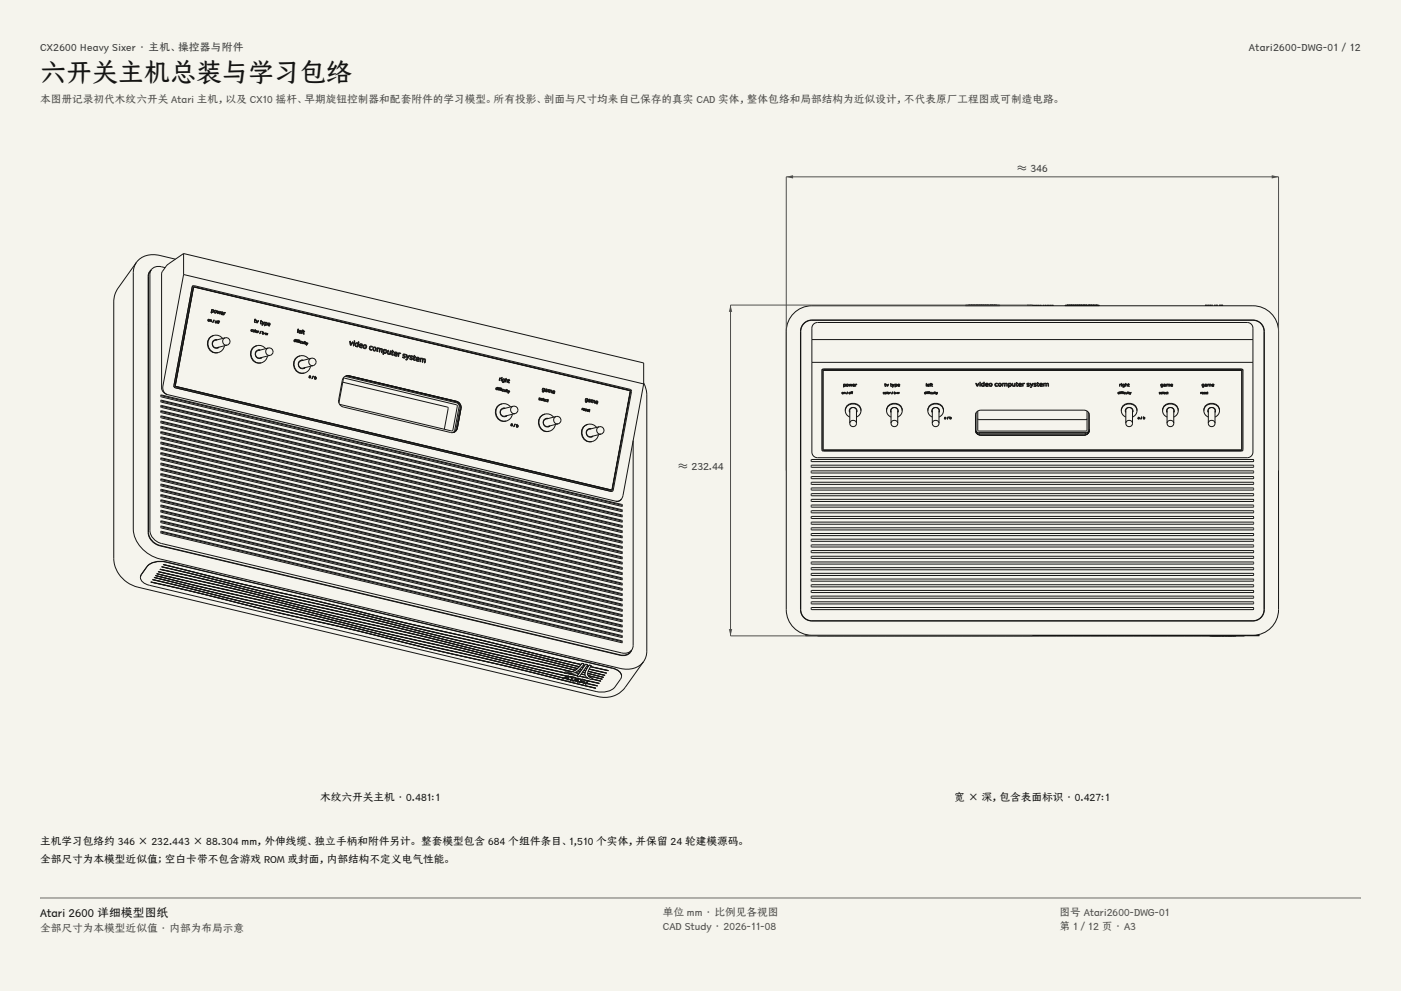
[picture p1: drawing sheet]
<svg xmlns="http://www.w3.org/2000/svg" width="420mm" height="297mm" viewBox="0 0 420 297" stroke-linecap="round" stroke-linejoin="round" font-family="sans-serif">
<defs><g id="words">
<text font-size="7.8" fill="#141413" x="12" y="24.7">六开关主机总装与学习包络</text>
<text font-size="3.5" fill="#141413" x="12" y="274.9">Atari 2600 详细模型图纸</text>
<g font-size="3.2" fill="#1b365d">
<text x="12" y="15.3">CX2600 Heavy Sixer · 主机、操控器与附件</text>
<text x="374.4" y="15.3">Atari2600-DWG-01 / 12</text>
<text x="304.9" y="51.4">≈ 346</text>
<text x="203.3" y="141">≈ 232.44</text>
</g>
<g font-size="3.2" fill="#504e49">
<text x="12" y="30.9">本图册记录初代木纹六开关 Atari 主机，以及 CX10 摇杆、早期旋钮控制器和配套附件的学习模型。所有投影、剖面与尺寸均来自已保存的真实 CAD 实体，整体包络和局部结构为近似设计，不代表原厂工程图或可制造电路。</text>
<text x="198.7" y="274.5">单位 mm · 比例见各视图</text>
<text x="317.6" y="274.5">图号 Atari2600-DWG-01</text>
<text x="12" y="279.3">全部尺寸为本模型近似值 · 内部为布局示意</text>
<text x="198.7" y="278.8">CAD Study · 2026-11-08</text>
<text x="317.6" y="278.8">第 1 / 12 页 · A3</text>
</g>
<g font-size="3.2" fill="#141413">
<text x="96" y="240">木纹六开关主机 · 0.481:1</text>
<text x="286.3" y="240">宽 × 深，包含表面标识 · 0.427:1</text>
<text x="12" y="253.3">主机学习包络约 346 × 232.443 × 88.304 mm，外伸线缆、独立手柄和附件另计。 整套模型包含 684 个组件条目、1,510 个实体，并保留 24 轮建模源码。</text>
<text x="12" y="258.6">全部尺寸为本模型近似值；空白卡带不包含游戏 ROM 或封面，内部结构不定义电气性能。</text>
</g>
</g></defs>
<g fill="#f5f4ed">
<path d="M0 0h420v297h-420z"/>
<path d="M12 12h396v275h-396z"/>
</g>
<g fill="none" stroke="#141413" stroke-width=".3">
<path d="M40.9 78.6l-5.7 8.1-.8 1.6-.3 1.7v77.3a9.3 9.3 0 0 0 7.3 8.7l137.9 32.8a7.7 7.7 0 0 0 8.1-2.8l5.5-7.7M40.9 78.6l-.7 1.5-.2 1.6v76.8a10.2 10.2 0 0 0 8 9l137.9 32.8a6.6 6.6 0 0 0 7-2M52.6 77.7l-4.6-1.1a6.6 6.6 0 0 0-7.1 2M55 76l-4.8 3.4-1.7 2.4-.1 34.5 .6 1.2 1.2 .8M55 76v6.3M55 76l138 32.8v6.3M44.4 97.1l.1 .1M44.4 88.7h.1M44.5 96.5h-.1M45.3 80.9l-.7 .8-.2 1.1v76.8a4.5 4.5 0 0 0 3.6 4l137.9 32.8a2.69 2.69 0 0 0 3.4-1.5M45.4 80.8l-.6 .9-.3 1.1v76.8a4.4 4.4 0 0 0 3.5 3.9l137.9 32.8 1.2 .1a2.71 2.71 0 0 0 2.3-1.6M45.4 80.8l-.5 1.4v76.8a4.4 4.4 0 0 0 3.5 3.9l137.9 32.8 1.3 .1a2.48 2.48 0 0 0 1.8-1"/>
<path d="M49.5 80.2l-2.3-.3a2.48 2.48 0 0 0-1.8 .9M55 82.3l-6.2 33.7 .4 1.5 1 .8M55 82.3l138 32.8M57.6 86l-5.5 29.6M58 85.6l-.4 .4M58 85.6h.1M58 86l130.8 31 .2 .3-5.5 29.5-.2 .1-130.7-31-.1-.3zM58 85.6l130.9 31.1 .4 .6-5.5 29.6-.3 .4M58 86.2l-5.5 29.4M58.1 86.1l-.1 .1M58.1 86.1h.1M58.1 86.1l130.7 31 .1 .2-5.6 29.5"/>
<path d="M62.5 95.7a.3 .3 0 0 0-.2 .4 .3 .3 0 0 0 .4 .2M62.5 95.7a.31 .31 0 0 1 .4 .2 .31 .31 0 0 1-.2 .4M62.5 95.7h.1M62.7 96.3h.1M62.9 96.4h.1M63 96.4h.1M63 95.8h.2M63 95.8h.1M63 95.8l-.1 .6M63.1 95.9l-.1 .5M63.2 95.9l.1 .5M63.2 95.9h-.1"/>
<path d="M63.2 95.8l.2 .1v.6M63.2 95.8h.1M63.3 93.8l.1 .1M63.3 93.8h.1M63.3 96.4l.1 .1M63.3 96.4h.1M63.4 96.5h.1M63.4 93.9h.1M63.5 92.7l.2 .1M63.5 92.7h.1M63.5 92.7l-.2 1.1M63.7 92.8a.43 .43 0 0 1 .4 .4 .43 .43 0 0 1-.3 .4"/>
<path d="M63.7 92.8h.1M63.8 93.6l-.3-.2-.1 .5M63.8 93.6h.1M63.9 93l.1 .3M63.9 93a.24 .24 0 0 0-.3 0 .24 .24 0 0 0 0 .3 .24 .24 0 0 0 .3 .1l.1-.1M64.2 95.9l-.4 .7zM64.2 95.9h.1M64.5 93a.43 .43 0 0 0-.3 .5 .43 .43 0 0 0 .5 .3M64.5 93a.43 .43 0 0 1 .4 .3 .43 .43 0 0 1-.2 .5M64.5 93h.1M64.5 93.1l.3 .1M64.5 93.1l-.1 .6h.3l.1-.5"/>
<path d="M64.7 93.8h.1M64.7 96.2l-.2 .4 .2 .2M64.7 96.2a.31 .31 0 0 1 .3 .2 .31 .31 0 0 1-.2 .4M64.7 96.2h.1M64.7 96.8h.1M64.7 96.7h.1M65.1 96.9h.1M65.1 93.1l.2 .7 .3-.6M65.1 93.1h.1M65.1 93.1l.1 .9M65.2 94h.1M65.2 96.4l-.1 .5"/>
<path d="M65.2 96.9h.1M65.2 96.4h.1M65.2 96.3v.1M65.2 96.3h.1M65.2 96.3l-.1 .6M65.3 96.3l.3 .1M65.3 96.1l-.1 .2M65.3 96.1l.2 .1M65.3 96.1h.1M65.3 94l.3-.6 .1 .7M65.3 94h.1M65.4 96.2l-.2 .7"/>
<path d="M65.4 96.2h.1M65.4 96.4h.1M65.5 96.4h-.1M65.5 97h.1M65.5 96.4h-.2M65.5 96.4h.1M65.5 96.2h.1M65.6 97h-.1M65.6 93.2l.2 .7 .2-.6M65.6 93.2h.1M65.6 96.4h.1M65.6 96.4l-.1 .6"/>
<path d="M65.6 93.4l.1 .7M65.6 96.2v.2M65.6 96.5h.2M65.7 96.4l.1 .1M65.7 94.1h.1M65.7 96.4l-.1 .6M65.7 96.2h-.1M65.7 96.2l.1 .1M65.7 96.2h.1M65.7 96.3v.1M65.7 96.3h.1M65.8 96.3h.1"/>
<path d="M65.8 96.5h.1M65.8 94.1h.1M66 93.3h.1M66 93.3l-.2 .8M66.3 94.1l.2 .2M66.5 93.5l-.2 .6M66.5 93.5l.4 .1v.4M66.5 93.5h.1M66.5 93.6h.1M66.5 94.3h.3M66.6 93.6l.2 .3-.4-.2 .1-.1M66.6 93.6h-.1"/>
<path d="M66.8 94.3h.1M66.8 94.2h.1M66.8 94.2v.1M66.9 94l-.6-.1 .1 .2 .4 .1M66.9 94h.1M67 94.4h.2M67 94.4h.1M67.2 94.4h.1M67.2 93.6l.2 .1M67.2 93.6h.1M67.2 93.6l-.2 .8M67.4 93.7h.2"/>
<path d="M67.4 93.7h.1M67.6 93.8h.1M67.6 93.8l-.3 .1-.1 .5M67.6 93.7h.1M67.6 93.7v.1M75.4 98.8l-.1 .3 .2 .2M75.4 98.8l.3 .1M75.4 98.8h.1M75.5 99.3v.1M75.5 99.3l.1 .1M75.6 99.4h-.1M75.6 99.3v.1"/>
<path d="M75.6 99.3h.1M75.7 98.9l-.3 .1 .2 .3M75.7 98.9h.1M76 98.9h-.1a.3 .3 0 0 0-.1 .4 .3 .3 0 0 0 .3 .2M76 98.9a.31 .31 0 0 1 .3 .2 .31 .31 0 0 1-.2 .4M76 98.9h.1M76.1 99.5h.1M76.3 95.9h.1M76.3 95.8h.1M76.3 95.8v.1M76.4 95.9l-.1 .6 .3 .2M76.4 95.9h.1"/>
<path d="M76.4 99.5l.1 .1M76.4 99.5h.1M76.4 95.6l.4 .4M76.4 95.6l-.1 .2M76.4 95.6h.1M76.5 99.6h.1M76.5 98.8v.8M76.5 98.8h.1M76.5 98.8l-.1 .7M76.6 96.7h.1M76.8 96l-.3-.1-.1 .5 .2 .3M76.8 96h.1"/>
<path d="M76.8 99.1a.3 .3 0 0 0-.2 .4 .3 .3 0 0 0 .4 .2M76.8 99.1a.31 .31 0 0 1 .4 .2 .31 .31 0 0 1-.2 .4M76.8 99.1h.1M76.8 95.9l.3 .8 .3-.7M76.8 95.9h.1M76.8 95.9l.2 .9M76.9 99.6h.1M77 99.7h.1M77 96.8h.1M77.1 96.8h.1M77.2 99.8h.1M77.3 99.8h.1"/>
<path d="M77.3 99.2h.2M77.3 99.2h.1M77.3 99.2l-.1 .6M77.4 96l-.3 .8M77.4 96h.1M77.5 99.2h.1M77.6 99.3v.1M77.6 99.3l-.3 .5M77.6 99.2h.1M77.7 99.3l-.1 .1M77.8 100h.1M78.1 96.3h.1"/>
<path d="M78.1 96.2v.1M78.1 96.2h.1M78.2 96.3l-.1 .7 .3 .1M78.2 96.3h.1M78.2 96l-.1 .2M78.2 96l.3 .4M78.2 96h.1M78.3 99.2l-.4 .8M78.3 99.2h-.1M78.3 99.2l-.5 .8M78.4 97.1h.1M78.5 97.4l.1 .1"/>
<path d="M78.5 97.4h.1M78.5 97.3h.2M78.5 97.3h.1M78.5 97.3v.1M78.5 96.4h-.2l-.1 .5 .2 .2M78.5 96.4h.1M78.6 97.5h.1M78.6 96.3l.3 .7 .3-.5M78.6 96.3h.1M78.6 96.3l.2 .9M78.7 97.3h.1M78.7 97.5h.1"/>
<path d="M78.7 99.3l.1 .3M78.7 99.3h.1M78.7 99.3l-.1 .8M78.8 97.2l-.1 .1M78.8 97.2h.1M78.9 99.6l.2 .2-.2 .4M78.9 99.6h.1M79.2 100h.3M79.2 100h.1M79.2 99.9v.1M79.2 99.9h.1M79.2 99.9l.3 .1"/>
<path d="M79.2 96.5l-.5 1M79.2 96.5h.1M79.3 97.6l.2 .1M79.3 97.6h.1M79.5 97.7h.1M79.5 96.5l.3 .1M79.5 96.5h.1M79.5 96.5l-.2 1.1M79.6 99.7l.1 .5 .2-.4M79.6 99.7h.1M79.6 99.7l.1 .6M79.8 96.6a.43 .43 0 0 1 .4 .4 .43 .43 0 0 1-.3 .4"/>
<path d="M79.8 96.6h.1M79.9 97.4l-.4-.1v.4M79.9 97.4h.1M79.9 99.8l.2 .5 .1-.4M79.9 99.8h.1M80 96.8l-.1 .5M80 96.8a.26 .26 0 0 0-.4 .2 .26 .26 0 0 0 .3 .3M80.2 99.9l-.1 .5M80.2 99.9h.1M80.5 97h.3l.1 .2zM80.6 96.8a.45 .45 0 0 0-.3 .6 .45 .45 0 0 0 .6 .3M80.6 96.8l.4 .2v.3"/>
<path d="M80.6 96.8h.1M80.6 96.9h-.1M80.9 97.7h.1M80.9 97.5v.2M80.9 97.5h.1M81 97.3l-.6-.1 .1 .3h.4M81 97.3h.1M89.1 99.7h.2M89.2 99.7h-.1M89.3 99.7h.1M89.4 98.6h.1M89.4 98.6l-.1 1.1"/>
<path d="M89.4 98.6l-.3 1.1M89.5 99.3l.4 .5M89.6 99.3l.3 .5M89.7 99.2h.4v.2zM89.8 99l-.3 .3M89.8 99l.4 .2v.3M89.8 99h.1M89.9 99.8l.3 .1M90.2 99.9h.1M90.2 99.7v.2M90.2 99.7h.1M90.2 99.5l-.5-.1 .1 .3h.4"/>
<path d="M90.2 99.5h.1M90.4 100h.1M90.4 99.2l.1 .1M90.4 99.2h.1M90.4 99.1v.1M90.4 99.1h.1M90.5 100h.1M90.5 99.3h.1M90.5 99.3l-.1 .7M90.6 99.1h-.2M90.6 98.9v.2M90.7 99.1v.1"/>
<path d="M90.7 98.9l-.1 .2M90.7 98.9h-.1M90.7 98.9l.2 .1M90.7 98.9h.1M90.7 99v.1M90.7 99h.2M90.7 99h.1M90.9 99.2v.1M90.9 99.2h.1M90.9 99h.1M91 99.4l-.1 .6 .3 .1M91 99.4l-.3-.1-.2 .7"/>
<path d="M91 99.4h.1M91 99v.3l-.3-.1M91 99l.3 .5M91 99h.1M91.3 99.5l-.2-.1-.1 .5 .2 .2M91.3 99.5h.1M238.4 93.5a7.7 7.7 0 0 1 5-1.9h132.2a7.7 7.7 0 0 1 7.7 7.7v83.4a7.7 7.7 0 0 1-7.7 7.7h-132.2a7.7 7.7 0 0 1-7.7-7.7v-83.4a7.7 7.7 0 0 1 2.7-5.8zM241 96.9a3.4 3.4 0 0 1 2.4-1h132.2a3.4 3.4 0 0 1 3.4 3.4v83.4a3.4 3.4 0 0 1-3.4 3.4h-132.2a3.4 3.4 0 0 1-3.4-3.4v-83.4a3.4 3.4 0 0 1 1-2.4zM241 97a3.3 3.3 0 0 1 2.4-1h132.2a3.3 3.3 0 0 1 3.3 3.3v83.4a3.3 3.3 0 0 1-3.3 3.3h-132.2a3.3 3.3 0 0 1-3.3-3.3v-83.4a3.3 3.3 0 0 1 .9-2.3zM243.9 97.2l1.2-.5h129.4l.9 .8 .2 .9-.1 37.6-.5 .8-1.1 .4-129.4-.1-.9-.7-.2-.9v-37.1zM290.1 95.9v.1M290.3 91.4h8.5"/>
<path d="M290.3 91.4h.1M290.4 91.4h.1M290.5 91.5l-1 .1h10.2l-1-.1M290.5 91.4h.2M290.9 91.4h.1M291 91.4h.1M291.4 91.4h.1M291.5 91.4h.1M291.9 91.4h.1M292 91.4h.1M292.4 91.4h.1M292.6 91.4h.6"/>
<path d="M292.6 91.4h.1M293.2 91.4h.1M293.3 91.4h.1M293.4 91.4h.2M293.4 91.4h.1M293.8 91.4h.1M293.9 91.4h.1M294.4 91.4h.1M294.5 91.4h.1M294.6 91.4h.1M294.9 91.4h.1M295 91.4h.1"/>
<path d="M295.2 91.4h.6M295.2 91.4h.1M295.8 91.4h.1M295.9 91.4h.5M295.9 91.4h.1M296.4 91.4h.1M296.7 91.4h.1M297.3 91.4h.1M297.7 91.4h.1M297.9 91.4h.1M298.3 91.4h.1M298.4 91.4h.1"/>
<path d="M298.7 91.4h.1M298.8 91.4h.1M299 95.9v.1M307.5 95.9v.1M307.9 91.5h.1M308 91.5h.1M308.4 91.5h-.3M308.4 91.5h.1M308.6 91.5h.6M308.6 91.5h.1M309.2 91.5h.1M309.2 91.5h.6"/>
<path d="M309.8 91.5h.1M310.2 91.5h-.3M310.2 91.5h.1M310.3 91.5h.1M310.3 91.5h.6M310.6 91.5h.1M310.7 91.5h.1M310.9 91.5h.1M311.5 95.9v.1M311.5 91.5h-.5M311.5 91.5h.1M311.6 91.5h.1"/>
<path d="M311.6 91.5h.6M311.9 91.5h.1M312 91.5h.1M312.2 91.5h.1M312.6 91.5h.1M312.7 91.5h.1M313.1 91.5h-.4M313.1 91.5h.1M313.2 91.5h.5M313.2 91.5h.1M313.7 91.5h.1M313.8 91.5h.8"/>
<path d="M313.8 91.5h.1M313.9 91.5h.1M314 91.5h.1M314.1 91.5h.1M314.2 91.5h.1M314.4 91.5h.1M314.5 91.5h.1M314.6 91.5h.1M314.7 91.5h.6M314.7 91.5h.1M315.3 91.5h.1M315.4 91.5h.1"/>
<path d="M315.8 91.5h-.4M315.8 91.5h.1M319.9 91.4h.1M320 95.9v.1M320.3 91.5l-1 .1h10.2l-1-.1M320.4 91.4h.1M320.5 91.4h.1M320.9 91.4h.1M321 91.4h.1M321.4 91.4h.1M321.5 91.4h.1M321.9 91.4h.1"/>
<path d="M322 91.4h.1M322.1 91.4h.6M322.1 91.4h.1M322.7 91.4h.1M322.8 91.4h.1M322.9 91.4h.2M322.9 91.4h.1M323.3 91.4h.1M323.4 91.4h.1M323.9 91.4h.1M324 91.4h.1M324.1 91.4h.1"/>
<path d="M324.4 91.4h.1M324.5 91.4h.1M324.7 91.4h.6M324.7 91.4h.1M325.3 91.4h.1M325.4 91.4h.5M325.4 91.4h.1M325.9 91.4h.1M326.3 91.4h.1M326.8 91.4h.1M326.9 91.4h.1M327 91.4h.1"/>
<path d="M327.3 91.4h.1M327.4 91.4h.1M327.6 91.4h.1M327.6 91.4h.5M328.1 91.4h.1M328.3 91.4h.1M328.4 91.4h.1M328.5 91.4h.1M328.6 91.4h-8.7M328.6 91.4h.1M328.9 95.9v.1M329 91.4h-.4"/>
<path d="M329 91.4h.1M354.5 95.9v.1M358.4 95.9v.1M361.3 91.5h.1M361.8 91.5h-.5M361.8 91.5h.1M361.9 91.5h.1M361.9 91.5h1.2M362.2 91.5h.1M362.3 91.5h.1M362.5 91.5h.1M362.6 91.5h.1"/>
<path d="M363.1 91.5h.1M363.1 91.5h.5M363.5 91.5h.1M363.6 91.5h.1M364 91.5h.4M364 91.5h.1M364.4 91.5h.1M364.5 91.5h.1M364.6 91.5h.1M365.1 91.5h-.5M365.1 91.5h.1M365.5 91.5h1.2"/>
<path d="M365.5 91.5h.1M365.8 91.5h.1M366 91.5h.1M366.1 91.5h.1M366.7 91.5h.1M48.2 118.6h.1M48.2 120l138.2 32.7 .2 .6-138.2-32.8zM48.2 118.4l138.2 32.8 .2 .5-138.2-32.7zM48.2 118.6l138 32.8 .2 .4M50.2 118.3l134.4 31.9M52.1 115.6l.4 .6 130.8 31.1M52.1 115.6l.4 .6"/>
<path d="M52.5 115.6l.2 .2M52.6 115.6l.1 .2M52.7 115.8l130.5 31M64.2 100.5l1.4 .1 1.1 .8M64.2 100.5a2.65 2.65 0 0 0-1.8 3.2 2.65 2.65 0 0 0 3.1 1.9M64.2 100.5a2.65 2.65 0 0 0-1.9 3.2 2.65 2.65 0 0 0 3.2 1.9M64.8 101.8h-.4M65.1 101.8a1.26 1.26 0 0 0-1.4 1.6 1.26 1.26 0 0 0 2 .6M65.5 104.1l-.1 .1M65.5 104.1l-.4 .3M67.3 103.7l-.6 1.2-1.2 .7M67.3 103.6v.1"/>
<path d="M67.5 101.2a1.13 1.13 0 0 1 1.4 .9 1.13 1.13 0 0 1-.8 1.3M67.5 101.2a1.13 1.13 0 0 0-.7 1.4 1.13 1.13 0 0 0 1.3 .8M67.5 101.2l-3 .8a1.13 1.13 0 0 0-.8 1.4 1.13 1.13 0 0 0 1.3 .8l3.1-.8M77.1 103.6l1.4 .1 1.1 .8M77.1 103.6a2.65 2.65 0 0 0-1.8 3.1 2.65 2.65 0 0 0 3.1 2M77.1 103.6a2.65 2.65 0 0 0-1.9 3.2 2.65 2.65 0 0 0 3.2 1.9M77.7 104.9h-.4M77.9 100h.1M78 104.9a1.26 1.26 0 0 0-1.4 1.5 1.26 1.26 0 0 0 2 .7M78.4 107.1l-.1 .1M78.4 107.1l-.4 .3M78.6 100.1h.1"/>
<path d="M78.7 100.1h.1M78.7 100v.1M78.7 100.1l.2 .1M78.9 100.2h.1M79.5 100h.1M79.7 100.3l.1 .1M79.7 100.3h.1M79.8 100.4l.2-.5v.5M79.8 100.4h.1M80 100.4h.1M80.1 100.4h.1M80.2 106.7l-.6 1.3-1.2 .7"/>
<path d="M80.2 106.7h.1M80.5 104.3a1.13 1.13 0 0 1 1.3 .8 1.13 1.13 0 0 1-.8 1.4M80.5 104.3a1.13 1.13 0 0 0-.8 1.4 1.13 1.13 0 0 0 1.3 .8M80.5 104.3l-3.1 .8a1.13 1.13 0 0 0-.8 1.3 1.13 1.13 0 0 0 1.3 .9l3.1-.8M88.2 102.3l.2 .1M88.3 101.8l-.1 .5M88.3 101.8h.1M88.4 102.4h.1M88.5 102.4l.1 .1M88.5 102.4h.1M88.5 102l-.2 .1 .2 .2M88.5 102v.3"/>
<path d="M88.6 102.5h.1M88.6 101.7v.3l-.3-.2M88.6 101.7v.8M88.6 101.7h.1M88.8 102.5h.1M88.9 102.5h.1M88.9 101.9v.6M88.9 101.9l-.1 .6M88.9 101.9h.1M88.9 101.8l.1 .1M88.9 101.8h.1M88.9 101.7l.1 .2"/>
<path d="M88.9 101.7v.1M88.9 101.7h.1M89 101.9h.1M89 102.6h.1M89.1 102.6h-.1M89.1 102l-.1 .6M89.1 102h.1M89.1 102.6h.1M89.2 101.8l-.1 .2M89.2 102.1h.2M89.2 102l.3 .1M89.3 102l-.2 .6"/>
<path d="M89.3 101.8h-.1M89.3 101.8l.1 .1M89.3 101.8h.1M89.3 101.9h.1M89.3 101.9v.1M89.4 101.9h.1M89.4 102.6l.1 .1M89.4 102.6h.1M89.5 102.7h.1M89.5 102l-.1 .6M89.5 102v.1M89.6 102.2h.1"/>
<path d="M89.6 102.1l.1 .1M89.6 102.1l-.1 .6M89.6 101.9l-.1 .1M89.6 101.9l.2 .1M89.6 101.9h.1M89.6 102v.1M89.6 102h.2M89.6 102h.1M89.7 102.2h.1M89.7 102.7h.1M89.8 102h.1M89.8 102.7h.1"/>
<path d="M89.8 102.2v.5M89.8 102.2l-.1 .5M89.8 102.2h.1M89.8 102.1h.1M89.9 101.9l-.1 .2M89.9 101.9v.2M89.9 101.9h.1M89.9 102.1h.1M90 106.6l1.4 .1 1.1 .9M90 106.6a2.65 2.65 0 0 0-1.8 3.2 2.65 2.65 0 0 0 3.1 2M90 106.6a2.65 2.65 0 0 0-1.9 3.3 2.65 2.65 0 0 0 3.2 1.9M90 102.5l.1 .3 .3 .1"/>
<path d="M90.1 102.3l-.1 .2M90.2 102.3h-.1M90.2 102.3l.3 .1M90.2 102.3h.1M90.2 102.3l-.1 .4 .3 .1M90.3 108h.5M90.3 102.3l.2 .1M90.4 102.9h.1M90.4 102.8v.1M90.4 102.8h.1M90.5 102.4h.1M90.6 102.3l.2 .6"/>
<path d="M90.6 102.3l.1 .7M90.6 102.3v.1M90.6 108h.1M90.7 103h.1M90.8 103h.1M90.9 102.9h-.1M90.9 103h.1M90.9 108a1.26 1.26 0 0 0-1.4 1.5 1.26 1.26 0 0 0 2 .7M91 103h.1M91 102.4l-.1 .5M91 102.4v.6M91 102.4h.1"/>
<path d="M91.1 103.1h.1M91.2 100.1h.1M91.2 103.1h.1M91.3 102.3l-.1 .8M91.3 102.3h.1M91.3 102.3l-.2 .8M91.3 110.2l-.1 .1M91.4 110.2l-.5 .3M91.5 102.5v.1M91.5 102.5h.1M91.5 102.4l-.1 .6 .3 .2M91.5 102.4l.4 .3 .1 .4 .3-.4"/>
<path d="M91.5 102.4v.1M91.7 103.2h.1M91.7 103.4h.2M91.7 103.4h.1M91.8 103.3l.1 .1M91.8 103.3h.1M91.8 103.3l-.1 .1M91.8 102.7h-.2l.1 .5M91.8 102.7h.1M91.8 102.7l.2 .5M91.9 103.4h.1M91.9 103.3v.1"/>
<path d="M92 103.2h.1M92.3 102.7l-.4 .7M92.3 102.7h.1M92.7 112.7l.4 .2M92.7 112.7h.1M92.8 112.6l.3 .1v.6M92.8 112.6h.1M92.8 112.6l-.1 .1M92.8 112.9l-.2 .2 .3 .1M92.8 112.9h.3M92.8 112.9h.1M92.8 112.9l.1 .3"/>
<path d="M92.8 112.9l.3 .1M92.9 113.2h.1M92.9 113.2l.1 .1M93 113.3h.1M93 113l-.1 .2M93.1 113l-.2 .2M93.1 113h-.1M93.1 112.9h.1M93.1 109.8l-.6 1.3-1.2 .7M93.1 113.3h.1M93.1 109.8h.1M93.4 107.4a1.13 1.13 0 0 1 1.3 .8 1.13 1.13 0 0 1-.8 1.4"/>
<path d="M93.4 107.4a1.13 1.13 0 0 0-.8 1.3 1.13 1.13 0 0 0 1.3 .9M93.4 107.4l-3.1 .7a1.13 1.13 0 0 0-.8 1.4 1.13 1.13 0 0 0 1.3 .8l3.1-.7M93.5 113.5h.1M93.6 113.5h.1M93.9 112.7h.1M93.9 112.7l-.3 .8M93.9 112.7l-.4 .8M94.3 113.6h.1M94.4 113.6h.1M94.4 113.5v.1M94.4 112.7l-.1 .9M94.4 112.7l.2 .3"/>
<path d="M94.4 112.7h.1M94.4 113.6l.2 .1M94.5 113.6h.1M94.6 113l-.1 .1M94.6 113a.32 .32 0 0 1 .3 .3 .32 .32 0 0 1-.2 .4M94.6 113h.1M94.7 113.7h-.1M102.8 114.5l31.3 7.5 .3 .4-1.2 6.2M103.4 112.8l33.6 8a.89 .89 0 0 1 .6 1l-1.4 7.6M103.7 112.7l32.8 7.7a1.88 1.88 0 0 1 1.4 2.1l-1.2 6.2-1 1M104.9 102.2l.1 .1 .2 1 .5-.9M104.9 102.2h.1"/>
<path d="M104.9 102.2l.1 1.2M105 103.4l.3 .1M105.1 103.4h-.1M105.3 103.5h.1M105.7 102.4l.2 .1-.6 1M105.7 102.4h.1M105.9 103.6l.2 .1M105.9 103.6h.1M106.1 103.7h.1M106.1 102.5l.2 .1-.2 1.1M106.1 102.5h.1M106.1 102.5l-.2 1.1"/>
<path d="M106.2 102.3l.2 .1M106.2 102.3h.1M106.2 102.1l.2 .3M106.2 102.1v.2M106.2 102.1h.1M106.4 102.4h-.1M106.9 102.7h-.1a.62 .62 0 0 0-.3 .7 .62 .62 0 0 0 .5 .5M106.9 102.7h.1M107 103.9h.1M107 103.9l.2-.1v.1M107.2 103.9l.1 .1M107.2 103.9h.1"/>
<path d="M107.3 103.4v-.2a.29 .29 0 0 0-.2-.3 .29 .29 0 0 0-.4 .2v.5l.3 .1M107.3 103.4l-.3 .3M107.3 104h.1M107.5 102.4l-.2 .6-.4-.3M107.5 102.4h.1l-.3 1.6M107.5 102.4h.1M108 103.3l.5-.1 .1 .4zM108.1 103l-.1 .1a.65 .65 0 0 0-.2 .8 .65 .65 0 0 0 .8 .3M108.1 103a.53 .53 0 0 1 .5 .2 .53 .53 0 0 1 .1 .6M108.1 103h.1M108.6 104.2h.1M108.6 104h.1"/>
<path d="M108.6 104v.2M108.7 103.8l-.8-.2a.49 .49 0 0 0 .7 .5M108.7 103.8h.1M109 104.2l.5 .3M109.1 103.4l-.1 .8M109.3 103.3l-.2 .1M109.3 103.3a.62 .62 0 0 1 .6 .5 .62 .62 0 0 1-.3 .7M109.3 103.3h.1M109.6 104.5h-.1M109.7 104a.33 .33 0 0 0-.2-.5 .33 .33 0 0 0-.4 .3l.1 .5h.4M109.7 104l-.1 .3M110.7 104.2l.1 .5"/>
<path d="M110.8 104.2v.5M110.8 104.7l.7 .2M111.1 103.7l-.4 .5M111.1 103.7l.5 .1 .1 .3M111.1 103.7h.1M111.5 104.9h.1M111.5 104.8h.1M111.5 104.8v.1M111.7 104.1a.44 .44 0 0 0-.8 .2 .44 .44 0 0 0 .6 .5M111.7 104.1h.1M112.1 104.2a.33 .33 0 0 1 .5 0 .33 .33 0 0 1 0 .5v.1a.29 .29 0 0 1-.4 .2 .29 .29 0 0 1-.2-.3zM112.2 104h-.1a.62 .62 0 0 0-.3 .7 .62 .62 0 0 0 .6 .5"/>
<path d="M112.2 104a.62 .62 0 0 1 .6 .5 .62 .62 0 0 1-.4 .7M112.2 104h.1M112.4 105.2h.1M113 105.3l.2 .1M113 105.3h.1M113.2 105.4h.1M113.2 104.2l.1 .2 .2-.1M113.2 104.2h.1M113.2 104.2l-.2 1.1M113.5 104.4h.1M113.5 104.4l-.3 1M113.5 104.3l.5 .3 .2-.1"/>
<path d="M113.5 104.3h.1M113.6 104.4l.2 .3-.1 .8M113.7 105.5h.1M113.8 105.5l.2-.7 .3-.2 .2 .2-.1 .9M113.8 105.5h.1M114.2 104.5l.4 .1-.1 1.1M114.2 104.5h.1M114.4 105.7h.1M114.4 105.6v.1M114.5 105.7h.1M114.8 106.2h.2M114.8 106.2h.1"/>
<path d="M115 106.2h.1M115.1 104.7l-.3 1.5M115.1 104.7l.1 .2 .2-.2M115.1 104.7h.1M115.3 105a.36 .36 0 0 1 .5 .4 .36 .36 0 0 1-.6 .2zM115.4 104.7a.62 .62 0 0 1 .6 .6 .62 .62 0 0 1-.4 .6M115.4 104.7h.1M115.6 105.9l-.5-.2-.1 .5M115.6 105.9h.1M116.3 104.9l.2 .1-.1 .8 .1 .2 .4-.1 .1-.8M116.3 104.9l-.1 1.1 .5 .2M116.3 104.9h.1"/>
<path d="M116.7 106.2h.1M116.7 106.2l.2-.1-.1 .1M116.8 106.2l.2 .1M116.8 106.2h.1M117 106.3h.1M117 105.1l.2 .1-.2 1.1M117 105.1h.1M117.4 105.4h.1M117.4 105.2h.1M117.4 105.2v.2M117.4 106.3l.3 .1M117.5 106.3l.2 .1"/>
<path d="M117.5 105.4l-.1 .9M117.5 105.4h.1M117.6 104.9l-.2 .3M117.6 104.9l.5 .6M117.6 104.9h.1M117.7 106.4l.2 .1M117.9 106.5h.1M118.1 105.5l-.4-.1-.1 .7 .3 .4M118.1 105.5h.1M118.4 105.8l.5-.1 .1 .4zM118.5 105.5h-.1a.63 .63 0 0 0-.3 .8 .63 .63 0 0 0 .7 .4M118.5 105.5a.53 .53 0 0 1 .6 .2 .53 .53 0 0 1 0 .5"/>
<path d="M118.5 105.5h.1M119 106.7h-.2M119 106.7h.1M119 106.5v.2M119 106.5h.1M119.1 106.2l-.8-.1a.49 .49 0 0 0 .7 .4M119.1 106.2h.1M119.3 106.8l.2 .1M119.3 106.8h.1M119.5 106.9h.1M119.5 105.7l.2 .2 .1-.1M119.5 105.7h.1"/>
<path d="M119.5 105.7l-.2 1.1M119.9 105.8h.2M119.9 105.8h.1M120.1 106h.1M120.1 106l-.4 .1-.2 .8M120.1 105.8h.1M120.2 105.8l-.1 .2M120.7 107.1l.6 .2M120.7 107.1h.1M120.7 106.9l.5 .2M120.7 106.9h.1M120.7 106.9v.2"/>
<path d="M121 106.1a.33 .33 0 0 0-.2 .3 .33 .33 0 0 0 .3 .3M121 106.1l.6 .1v.2M121 106.1h.1M121.1 106.7v.1M121.1 106.7h.1M121.1 106.3v.2a.39 .39 0 0 1 .4 .3 .39 .39 0 0 1-.2 .5M121.1 106.2l.2 .1M121.1 106.2v.1M121.1 106.8l.2 .3M121.1 106.8h.1M121.3 107.1h-.1M121.3 106.3l.3 .1"/>
<path d="M121.3 107.3h.1M121.6 106.4h.1M121.6 107.8l.3 .1M121.7 107.8h-.1M121.7 107.7h.2M121.7 107.7h.1M121.7 107.7l-.1 .1M121.8 106.3h.2l.2 1 .5-.8M121.8 106.3h.1M121.8 106.3l.3 1.2M121.9 107.7h.1M121.9 107.9h.1"/>
<path d="M122 107.5l-.1 .2M122 107.5h.1M122.1 107.5h.1M122.1 107.5h-.1M122.7 106.5h.2l-1 1.4M122.7 106.5h.1M122.8 107.6l.7 .2M122.8 107.6h.1M122.9 107.4l.5 .2M122.9 107.4h.1M122.9 107.4l-.1 .2M123.2 106.6a.33 .33 0 0 0-.2 .3 .33 .33 0 0 0 .2 .3"/>
<path d="M123.2 106.6l.5 .1 .1 .2M123.2 106.6h.1M123.2 107.2l.1 .1M123.2 107.2h.1M123.3 106.8v.2a.41 .41 0 0 1 .4 .3 .41 .41 0 0 1-.2 .5M123.3 106.8l.5 .1M123.3 106.8h.1M123.3 107.3l.1 .3M123.3 107.3h.1M123.4 107.6h.1M123.5 107.8h.1M123.8 106.9h.1"/>
<path d="M124 106.9h.1M124 106.8h.1M124 106.8v.1M124.1 106.9l-.1 1 .5 .2M124.1 106.9h.1M124.2 106.5l-.2 .3M124.2 106.5l.4 .6M124.2 106.5h.1M124.5 108.1h.1M124.6 107.1l-.3-.1-.1 .7 .3 .4M124.6 107.1h.1M125.1 107.1h-.1a.63 .63 0 0 0-.3 .7 .63 .63 0 0 0 .7 .5"/>
<path d="M125.1 107.1a.53 .53 0 0 1 .5 .1 .53 .53 0 0 1 .1 .6M125.1 107.1h.1M125.3 107.2l.2 .4M125.3 107.2l-.4 .3 .7 .1M125.3 107.2l.3 .4M125.6 108.3h-.2M125.6 108.1v.2M125.6 108.1h.1M125.7 107.8l-.8-.2a.49 .49 0 0 0 .7 .5M125.7 107.8h.1M125.9 108.4h.2M125.9 108.4h.1"/>
<path d="M126.1 108.4h.1M126.1 107.3l.1 .2 .5-.1 .2 .3 .2-.2M126.1 107.3h.1M126.1 107.3l-.2 1.1M126.4 107.5h.1M126.5 107.5l.2 .1M126.5 107.5l-.3 .2-.1 .7M126.6 108.6h.2M126.6 108.6h.1M126.7 107.6v.3M126.7 107.6l-.1 1M126.8 108.6l.1-.8 .3-.1 .2 .2-.1 .8"/>
<path d="M126.8 108.6h-.1M127.1 107.5l.4 .2-.1 1.1M127.1 107.5h.1M127.3 108.7l.1 .1M127.3 108.7h.1M127.4 108.8h.1M148.9 116.2l-.2 .4 .2 .2M148.9 116.2h.1M148.9 116.3h.1M148.9 116.3l-.1 .3 .2 .1M148.9 116.8h.1M148.9 116.3l.2 .2"/>
<path d="M149 116.8h.1M149.1 116.5l-.1 .2M149.1 116.8h.1M149.2 116l-.1 .3-.2-.1M149.2 116l-.1 .8M149.2 116h-.1M149.3 116.9h.1M149.4 116.9h.1M149.4 116.3h.1M149.4 116.3v.6M149.4 116.3l-.1 .6M149.4 116.2h.1"/>
<path d="M149.4 116.1h.1M149.4 116.1l.1 .1M149.4 116.1v.1M149.5 116.2h.1M149.6 116.9v.1M149.6 116.9h.1M149.6 116.4l.1 .1M149.6 116.4h.1M149.6 117h.1M149.7 116.5h-.1M149.7 116.5l-.1 .4M149.7 114l.1 .1"/>
<path d="M149.7 114h.1M149.7 116.2l-.1 .2M149.7 116.5h.3M149.8 116.4h.2M149.8 116.4l-.2 .6M149.8 116.2h-.1M149.8 116.2l.1 .1M149.8 116.2h.1M149.8 114.1h.1M149.8 116.3v.1M149.8 113.2l.2 .1M149.8 113.2h.1"/>
<path d="M149.8 113.2l-.1 .8M149.8 116.3h.1M149.9 116.5h.1M149.9 116.4v.1M149.9 117h.1M149.9 116.4h.1M149.9 116.3h.1M150 117v.1M150 116.5h.1M150 116.5l-.1 .5M150 113.3h.2M150 113.3h.1"/>
<path d="M150.1 116.3l-.1 .1M150.1 116.6h.1M150.1 116.5l.1 .1M150.1 116.4l-.1 .6M150.1 116.3h.1M150.1 116.3l.2 .1M150.1 116.4h.1M150.2 116.4h.1M150.2 116.4h-.1M150.2 113.4v.1M150.2 113.4l-.3 .1-.1 .6M150.2 113.3h.1"/>
<path d="M150.2 113.3v.2M150.2 113.5h.1M150.2 114.2h.1M150.2 116.6h.1M150.2 117.1h.1M150.3 116.4h.1M150.3 117.1h.1M150.3 116.5v.6M150.3 116.5h.1M150.3 116.5l-.1 .6M150.3 114.2h.1M150.4 116.4v.1"/>
<path d="M150.4 116.4h.1M150.4 113.4l-.1 .8M150.4 113.4h.1M150.4 113.4l-.2 .8M150.4 116.3v.2M150.4 116.3v.1M150.4 116.3h.1M150.4 113.2l.1 .1M150.4 113.2h.1M150.4 113.1l.1 .2M150.4 113.1v.1M150.4 113.1h.1"/>
<path d="M150.4 116.5h.1M150.5 113.3h.1M150.6 114.5l.4 .1M150.6 114.5h.1M150.6 114.4v.1M150.6 114.4h.1M150.7 116.8l-.1 .3 .3 .1M150.7 116.6l-.2 .4 .4 .2M150.7 116.6l.3 .2M150.7 116.6h.1M150.7 116.7l.3 .1M150.7 116.7v.1"/>
<path d="M150.9 113.5a.42 .42 0 0 0-.3 .5 .42 .42 0 0 0 .4 .3M150.9 113.5l.3 .1M150.9 113.5h.1M150.9 117.2h.1M151 116.8h.1M151 114.3h.1M151 114.6h.1M151.1 114.2l-.1 .3-.4-.1M151.1 114.2l-.1 .1M151.1 116.7l.1 .5 .2 .1M151.1 116.7v.6l.2 .1M151.1 116.7h.1"/>
<path d="M151.2 113.6v.7l-.2 .3M151.2 113.6h.1M151.3 117.4h.1M151.4 117.4h.1M151.4 117.3l-.1 .1M151.4 117.3v.1M151.5 114.5h.1M151.5 117.4h.1M151.5 116.8l-.1 .5M151.5 116.8v.6M151.5 116.8h.1M151.6 114.5l.1-.5 .2-.1 .1 .7"/>
<path d="M151.6 114.5h.1M151.7 117.4v.1M151.7 117.4h.1M151.7 113.4l.1 .4M151.7 113.4h.1M151.7 113.4l-.2 1.1M151.7 117.5h.1M151.8 116.7l-.1 .8M151.8 116.7h.1M151.8 116.7l-.1 .7M151.9 113.7l.3 .2-.1 .7M151.9 113.7h.1"/>
<path d="M151.9 117h.1M152 117h-.1M152 117.3l.1 .3M152 116.9h.1M152 116.9v.1M152 114.6h.1M152 117h.1M152.1 116.8l-.2 .2M152.1 116.8l.1 .8M152.1 116.8l-.1 .5M152.1 116.8h.1M152.1 117.6h.1"/>
<path d="M152.1 117l.2 .1M152.1 114.6h.1M152.1 117h.3l.1 .5 .3-.4M152.2 117.6h.1M152.3 117.7l.1 .1M152.3 117.7h.1M152.3 117.1h.1M152.3 117v.1M152.3 117h.1M152.3 117l.2 .6M152.4 117.7h.1M152.4 114h.1"/>
<path d="M152.4 117.8h.1M152.4 113.9v.1M152.5 117.6h.1M152.5 117.6l-.1 .1M152.5 114l-.1 .6 .3 .2M152.5 114h.1M152.5 113.7l-.1 .2M152.5 113.7l.4 .4M152.5 113.7h.1M152.7 114.8h.1M152.8 117.1l-.4 .7M152.8 117.1h.1"/>
<path d="M152.9 114.1l-.3-.1-.1 .5 .2 .3M152.9 114.1h.1M161.5 119.8l.3 .1M161.5 119.8h.1M161.5 119.7l.3 .1M161.5 119.7h.1M161.5 119.7v.1M161.6 119.5l.1 .1M161.7 119.3l-.1 .2M161.7 119.3l.3 .1M161.7 119.3h.1M161.7 119.3l.1 .2"/>
<path d="M161.8 119.6v.1M161.8 119.6h.1M161.8 119.5h.1M161.8 119.5v.4M161.8 119.8h.1M161.8 119.9h.1M161.8 119.7h.1M161.9 119.7l-.1 .1M162 119.4h.1M162.3 119.4h-.1a.33 .33 0 0 0-.1 .5 .33 .33 0 0 0 .4 .1M162.3 119.4l.3 .4M162.3 119.4h.1"/>
<path d="M162.3 119.5h.1M162.4 119.5l.1 .2-.2-.2M162.4 119.5h-.1M162.5 120h.1M162.5 119.9v.1M162.5 119.9h.1M162.5 117.4l.5 .1M162.6 117.4h-.1M162.6 119.8l-.4-.1 .3 .2M162.6 119.8h.1M162.6 117.2v.1M162.6 117.2l-.1 .2"/>
<path d="M162.8 119.3h.1M162.8 119.3v.8M162.8 119.3l-.1 .8M162.8 117.2h.2M162.8 116.4a.46 .46 0 0 0 0 .8M162.8 116.4h.4M162.8 116.4h.1M163 117.2l-.1 .2-.3-.2M163 117.2h.1M163 117.5h.1M163.1 119.7l.3 .2M163.1 119.6a.33 .33 0 0 0-.1 .5 .33 .33 0 0 0 .4 .1"/>
<path d="M163.1 119.6l.3 .4M163.1 119.6h.1M163.2 119.7h.1M163.2 119.7h-.1M163.2 116.4v.8l-.2 .3M163.2 116.4h.1M163.2 119.7l.2 .2M163.3 119.7l.1 .2M163.4 120l-.4-.1 .4 .2M163.4 120h.1M163.6 116.7l.4 .2M163.6 116.7h.1"/>
<path d="M163.6 116.6l.5 .1-.1 .8M163.6 116.6h.1M163.6 116.6v.1M163.6 116.9l-.2 .3 .2 .2M163.6 116.9h.4M163.6 116.9h.1M163.6 117.4h.2M163.7 119.7l-.2 .4 .4 .2M163.7 119.7l.3 .2M163.7 119.7h.1M163.8 117.4h.1M163.9 117.4l.1 .1"/>
<path d="M163.9 117.4h.1M164 117.1l-.2 .2M164 117h-.4l.2 .3M164 117h.1M164 116.9h.1M164 119.9l-.4 .1 .3 .3M164 119.9h.1M164 117.5h.1M164.1 119.8h.1M164.1 119.8v.1M164.2 119.9h.1M164.2 119.9l-.1 .3"/>
<path d="M164.2 119.7v.2M164.2 119.7l.2 .3M164.2 119.7l-.1 .1M164.2 119.7h.1M164.3 117.5h.1M164.4 117.5l.3-.6 .1 .7M164.4 117.5h.1M164.4 116.7l.2 .1M164.4 116.7h.1M164.4 116.7l-.1 .8M164.4 120l-.2-.1 .1 .6M164.4 120h.1"/>
<path d="M164.7 116.8l.4 .1M164.7 116.8h.1M164.8 117.6l.1 .1M164.8 117.6h.1M164.9 117.7l.3-.7v.7M164.9 117.7h.1M165.1 116.9l.3 .1v.8M165.1 116.9h.1M165.2 117.7l.2 .1M165.2 117.7h.1M165.4 117.8h.1M165.8 117.3l.3-.1 .1 .3z"/>
<path d="M165.9 117.1a.45 .45 0 0 0-.2 .6 .45 .45 0 0 0 .5 .2M165.9 117.1l.4 .2v.3M165.9 117.1h.1M166.2 117.9h.1M166.3 117.8h.1M166.3 117.8l-.1 .1M166.3 117.6l-.5-.1 .1 .3h.3M166.3 117.6h.1M175.7 119.4a.42 .42 0 0 0-.2 .5 .42 .42 0 0 0 .4 .3M175.7 119.4l.4 .1M175.7 119.4h.1M176.1 119.5v.7l-.2 .3"/>
<path d="M176.1 119.5h.1M176.5 119.8h.1M176.5 119.6v.2M176.5 119.6l.5 .2-.1 .7M176.5 119.6h.1M176.5 119.7l.4 .3M176.5 119.9v.1a.28 .28 0 0 0-.1 .3 .28 .28 0 0 0 .3 .2M176.5 119.9l.4 .1M176.5 119.9h.1M176.9 120h.1M177.3 119.8l.2 .1M177.3 119.8h.1"/>
<path d="M177.3 119.8l-.1 .8M177.5 120h.1M177.5 120l-.2 .6M177.6 119.9l.4 .1M177.6 119.9h.1M177.6 120l.1 .7M178 120l.3 .1v.7M178 120h.1M193 114.8l.7 1.8 .2 1.7v76.8l-.2 1.7-.8 1.5M193 115.1l-6.2 33.4-.4 1M243.4 108.6h132.2M243.4 101.8h132.2"/>
<path d="M246.8 111.1l.1-.1h125.2l.1 .1M246.8 110.6l-.4 .4v23.8l.4 .4h125.4l.4-.4v-23.8l-.4-.4M246.8 110.6l-.4 .4M246.8 110.6h125.4M246.9 111l-.1 .1v23.6l.1 .2M252.4 117.8l.1 .2M252.4 117.8h.1M252.5 117.6l.4 .2M252.5 117.6l-.1 .2M252.5 117.7l.3 .1-.3 .1M252.5 117.7v.2M252.9 117.8l-.4 .2"/>
<path d="M252.9 117.8h.1M252.9 115.2l.1 .1a.31 .31 0 0 1 .4 0 .31 .31 0 0 1 0 .4 .31 .31 0 0 1-.4 0l-.1 .3zM252.9 115.2h.1M253 117.6l.1 .4zM253.1 117.6h.3v.4zM253.5 115.5h.1M253.7 115.5a.33 .33 0 0 0 .3 .3 .33 .33 0 0 0 .3-.3M253.7 115.5h.1M253.8 118.1h.1M254 115.1l.3 .4M254 115.1l-.3 .4M254 117.4h.1"/>
<path d="M254 117.4l-.2 .7M254.1 117.4h.1M254.1 117.4l-.3 .7M254.3 115.5h.1M254.5 117.8a.23 .23 0 0 1 .2-.2 .23 .23 0 0 1 .2 .2M254.5 117.8a.23 .23 0 0 0 .2 .3 .23 .23 0 0 0 .2-.3M254.5 117.8h.1M254.5 115.2l.2 .6 .3-.5 .3 .5 .1-.6M254.6 115.2h-.1M254.6 115.2l.1 .5M254.7 115.7h.1M254.9 115.2h.1"/>
<path d="M254.9 115.2l-.2 .5M254.9 117.8h.1M255 115.2l.2 .5M255.1 117.6v.1M255.2 115.7h.1M255.2 117.6l.1-.2-.2 .2M255.2 117.6v.4l-.1-.4M255.2 117.6h.2M255.2 117.7h.2M255.3 117.6v.1M255.3 115.2h.1M255.3 115.2l-.1 .5"/>
<path d="M255.5 117.6l.2-.2-.3 .2M255.5 117.6v.4l-.1-.4M255.5 117.6v.1M255.6 115.5h.1M255.7 115.2h.5v.3h-.5l.4 .3a.37 .37 0 0 1-.4-.1 .37 .37 0 0 1 0-.5zM255.8 115.3l.3 .1h-.4zM256.4 115.2h.1M256.8 115.2l.1 .1M256.8 115.1l-.4 .1v.6l.4-.6M256.8 115.1h.1M256.8 115.1l.1 .2M256.9 115.3h.1"/>
<path d="M264.8 117.8h.1M265.3 115.2v.5l.2 .1-.1-.6h.2M265.3 117.8a.23 .23 0 0 1 .2-.2 .23 .23 0 0 1 .2 .2M265.3 117.8a.23 .23 0 0 0 .2 .3 .23 .23 0 0 0 .2-.3M265.3 117.8h.1M265.4 115.2h.4M265.7 115.2l.3 .6 .4-.6M265.7 117.8h.1M265.8 115.2l-.5-.2-.1 .2M265.8 115.2l.2 .5M265.9 117.4l.1 .6zM266 115.7h.1"/>
<path d="M266.1 117.8l.1 .2M266.1 117.8h.1M266.2 117.6l.4 .2M266.2 117.6l-.1 .2M266.2 117.7l.3 .1-.3 .1M266.2 117.7v.2M266.3 115.2h.1M266.3 115.2l-.3 .5M266.6 117.8l-.4 .2M266.6 117.8h.1M266.7 117.6l.1 .4zM266.9 117.7h.1"/>
<path d="M266.9 117.7h-.1M267 117.6l-.2 .1M267 117.6h.1M267 115.2v.5l.2 .1-.1-.6h.2M267 117.6v.1M267.1 115.2h.4M267.3 118.1h.1M267.4 115.2l.3 .6M267.5 115.2l-.5-.2-.1 .2M267.5 115.2l.3 .5M267.6 117.4h.1M267.6 117.4l-.3 .7"/>
<path d="M267.7 115.8l-.1 .1M267.8 115.7h.1M268 115.2h.1M268 115.2l-.2 .5M268.1 117.7l-.1-.3v.6l.5-.2M268.1 115.2l-.4 .7-.2 .1 .1-.1M268.2 117.6l-.1 .1M268.2 117.6l.3 .2M268.3 115.2l.1 .1a.31 .31 0 0 1 .4 0 .31 .31 0 0 1 0 .4 .31 .31 0 0 1-.4 0l-.1 .3zM268.3 115.2h.1M268.5 117.8h.1M268.6 117.8l.2 .1z"/>
<path d="M268.9 117.6l.1 .4 .2-.3 .2 .3 .2-.4M268.9 117.6h.1M268.9 115.5h.1M269 117.6h.1M269 117.6l.1 .4M269.1 115.5h.1M269.1 117.9v.1M269.2 115.2h.5v.3h-.5l.4 .3a.37 .37 0 0 1-.4-.1 .37 .37 0 0 1 0-.5zM269.2 117.6h.1M269.2 117.6l-.1 .4M269.3 115.3l.3 .1h-.4zM269.3 117.6h.1"/>
<path d="M269.3 117.6l.1 .4M269.4 117.9v.1M269.5 117.6h.1M269.5 117.6l-.1 .4M269.6 117.6h.1M277.1 117.8l.1 .2M277.1 117.8h.1M277.2 117.6l-.1 .2M277.3 117.7v.2M277.3 117.7l.2 .1-.2 .1M277.4 117.6h-.2M277.4 117.6l.1 .1"/>
<path d="M277.5 117.7l.1-.3v.6h-.4M277.6 114.9l.2 .9zM277.8 117.6v.4zM277.8 117.4h.1M277.9 115.5h.1M278 117.6v.1M278 115.2h.5l.1 .3h-.5l.4 .3a.37 .37 0 0 1-.4-.1 .37 .37 0 0 1-.1-.5zM278.1 117.6l.2-.2-.3 .2M278.1 117.6v.4l-.1-.4M278.1 117.6h.3M278.1 117.7h.3M278.1 115.3l.4 .1h-.4z"/>
<path d="M278.3 117.6v.1M278.5 117.6v.4l-.1-.4M278.5 117.6v.1M278.5 117.5v.1M278.5 117.5h.1M278.5 117.5l.3-.1-.4 .2M278.6 117.4v.1M278.7 117.6l.1 .4zM278.7 117.4v.1M278.8 115.2v.6l.1-.6h.4v.5l.3 .1-.2-.2v-.4h.2h-.2M278.8 115.1l-.1 .1M278.9 117.8h.1"/>
<path d="M278.9 115.1l.3-.2-.4 .2M278.9 115.2h.4M278.9 115.1l.5-.1 .2 .2M279.1 115.2h.1M279.4 117.6l.4 .4h-.3zM279.8 117.9v.1M279.8 117.6l.1 .4zM280 117.4l.1 .6zM280.3 117.5l.3 .5h-.3zM280.3 117.6v.1M280.4 117.6h.3M280.6 117.6l-.2 .1"/>
<path d="M280.6 117.6h.1M280.6 117.6l.2 .4M280.7 118.2h.1M280.7 117.6h.1M280.7 117.6l.2 .4M280.8 118.1l-.1 .1M280.8 118.1h.1M280.9 117.9v.1M281 117.6h.1M281 117.6l-.1 .4M281.1 117.6l-.3 .6h-.1M281.1 117.6h.1"/>
<path d="M292.5 114.9l.4 .9h.2l.4-.9M292.5 114.9h.2M292.5 114.9h.1M292.7 114.9h.1M292.7 114.9l.3 .7M293 115.6h.1M293.3 114.9h.2M293.3 114.9h.1M293.3 114.9l-.3 .7M293.5 114.9h.1M293.7 114.9h.2v.9h-.2zM293.7 114.5l.2 .2z"/>
<path d="M294.2 115.3h.1M294.3 115h.6v-.5h.2v1.3l-.2-.1a.46 .46 0 0 1-.7 0 .46 .46 0 0 1 .1-.7zM295.4 115.4a.5 .5 0 0 0 .3 .4 .5 .5 0 0 0 .6-.2l-.6 .1-.2-.3h.8M295.4 115.4h.1M295.6 115.1l.4-.1 .1 .3h-.6zM296.2 115l-.6-.1-.2 .5M296.2 115l.1 .4M296.2 115l.1 .3M296.5 115.3a.47 .47 0 0 1 .5-.4 .47 .47 0 0 1 .4 .4M296.5 115.3a.47 .47 0 0 0 .5 .5 .47 .47 0 0 0 .4-.5M296.5 115.3h.1M297.4 115.3h.1"/>
<path d="M298.2 115.3h.1M298.9 114.9l.1 .2a.38 .38 0 0 0-.5 0 .38 .38 0 0 0 0 .5 .38 .38 0 0 0 .5 0 .43 .43 0 0 1-.5 .2 .43 .43 0 0 1-.3-.5M298.9 114.9l-.5 .1-.2 .3M298.9 114.9h.1M299.3 115.3a.47 .47 0 0 1 .4-.4 .47 .47 0 0 1 .5 .4M299.3 115.3a.47 .47 0 0 0 .4 .5 .47 .47 0 0 0 .5-.5M299.3 115.3h.1M300.2 115.3h.1M300.5 114.9l.8 .2a.37 .37 0 0 1 .4-.2 .37 .37 0 0 1 .3 .3v.6h-.2v-.5a.25 .25 0 0 0-.3-.3 .25 .25 0 0 0-.2 .3v.5h-.2v-.5a.25 .25 0 0 0-.2-.3 .25 .25 0 0 0-.3 .3v.5h-.1zM301.3 115.1h.1M302.3 114.9l.2 .1a.44 .44 0 0 1 .6 0 .44 .44 0 0 1 0 .7 .44 .44 0 0 1-.6 0v.4h-.2zM303.2 115.3h.1"/>
<path d="M303.5 114.9h.1v.5a.26 .26 0 0 0 .3 .3 .26 .26 0 0 0 .3-.3v-.5h.1v.9l-.1-.1a.38 .38 0 0 1-.5 .1 .38 .38 0 0 1-.2-.4zM304.7 114.6l.1 .3h.4l-.4 .1 .1 .6 .3 .2-.5-.2zM305.3 115.4a.5 .5 0 0 0 .4 .4 .5 .5 0 0 0 .5-.2l-.5 .1-.2-.3h.8M305.3 115.4h.1M305.6 115.1l.4-.1 .1 .3h-.6zM306.2 115l-.6-.1-.3 .5M306.2 115l.1 .4M306.2 115l.1 .3M307.1 114.9l-.4 .1-.1-.1v.9h.1l.1-.7 .4-.1M307.1 114.9h.1M307.2 114.9h.1M307.2 114.9v.1"/>
<path d="M307.2 115h.1M307.9 115.1l.2-.2h.5l-.6 .2 .3 .2M307.9 115.1l.3 .3M307.9 115.1h.1M308.2 115.4h.1M308.2 115.4l.2 .2h-.6v.2h.6l.2-.3M308.3 115.3l.3 .2M308.3 115.3h.1M308.6 115.5h.1M308.8 114.9h.2M308.8 114.9l.4 .9M308.8 114.9h.1"/>
<path d="M309 114.9h.1M309 114.9l.3 .7M309.2 115.8h.1M309.3 115.6h.1M309.6 114.9h.2M309.6 114.9h.1M309.6 114.9l-.3 .7M309.8 114.9l-.5 1.1-.4 .1 .3-.3M309.8 114.9h.1M309.9 115.1l.3-.2h.5l-.6 .2 .2 .2M309.9 115.1l.6 .5-.6 .2h.6l.2-.3M309.9 115.1h.1"/>
<path d="M310.4 115.3l.3 .2M310.4 115.3h.1M310.7 115.5h.1M311 114.6l.1 .3h.4l-.4 .1v.6l.4 .2-.5-.2zM311.6 115.4a.5 .5 0 0 0 .4 .4 .5 .5 0 0 0 .5-.2l-.5 .1-.2-.3h.8M311.6 115.4h.1M311.9 115.1l.3-.1 .2 .3h-.6zM312.5 115l-.6-.1-.3 .5M312.5 115l.1 .4M312.5 115l.1 .3M312.8 114.9l.9 .2a.37 .37 0 0 1 .4-.2 .37 .37 0 0 1 .2 .3v.6h-.1v-.5a.25 .25 0 0 0-.3-.3 .25 .25 0 0 0-.2 .3v.5h-.2v-.5a.25 .25 0 0 0-.3-.3 .25 .25 0 0 0-.2 .3v.5h-.2zM313.7 115.1h.1"/>
<path d="M335.1 117.8l.1 .2M335.1 117.8h.1M335.2 117.6l-.1 .2M335.3 117.7v.2M335.3 117.7l.2 .1-.2 .1M335.4 117.6h-.2M335.4 117.6l.1 .1M335.5 117.7l.1-.3v.6h-.4M335.6 115.2h.2M335.8 117.6l.1 .4zM335.8 117.4h.1M336 115.2h.1"/>
<path d="M336 115.2l.1 .1M336 115.1l-.4 .1v.6l.4-.6M336 115.1h.1M336 117.6v.1M336.1 115.1h.1M336.1 115.1v.2M336.1 115.3h.1M336.1 117.6l.2-.2-.3 .2M336.1 117.6v.4l-.1-.4M336.1 117.6h.3M336.1 117.7h.3M336.2 115.2l.1 .6z"/>
<path d="M336.2 115.2h.1M336.2 114.9l.1 .1zM336.3 117.6v.1M336.5 117.6v.4l-.1-.4M336.5 117.6v.1M336.5 117.5v.1M336.5 115.5l.2 .3 .3-.1M336.5 115.5h.1M336.5 117.5h.1M336.5 117.5l.3-.1-.4 .2M336.6 117.4v.1M336.7 117.6l.1 .4z"/>
<path d="M336.7 117.4v.1M336.8 115.1l.3 .1v.7l-.5 .1 .4-.3M336.8 115.1l-.3 .4M336.9 117.8h.1M337 115.2h.1M337 115.7h.1M337.4 114.9l.1 .4 .4-.1 .1 .6-.3-.6-.3 .6zM337.5 117.6l.3 .4h-.3zM337.8 117.9v.1M337.8 117.6l.1 .4zM338.1 117.4v.6zM338.1 115.2l.1-.2 .4 .2"/>
<path d="M338.2 115.2v.5l.4 .1-.3-.2v-.4h.3h-.3M338.3 117.5l.3 .5h-.3zM338.3 117.6v.1M338.4 117.6h.3M338.6 117.6l-.2 .1M338.6 117.6h.1M338.6 117.6l.2 .4M338.7 118.2h.1M338.7 117.6h.1M338.7 117.6l.2 .4M338.8 118.1l-.1 .1M338.8 118.1h.1"/>
<path d="M338.9 117.9v.1M339 117.6h.1M339 117.6l-.1 .4M339.1 117.6l-.2 .6h-.2M339.1 117.6h.1M347.5 117.7l.4-.1-.3 .1M347.5 117.7l.2 .1M347.5 117.7h.1M347.6 117.7v.1M347.6 117.8h.1M347.7 117.8l.1 .2h-.3l.4-.1M347.7 117.8h.1"/>
<path d="M347.7 117.8l.2 .1M347.9 117.9h.1M348 115.5l.1 .3 .4-.1M348 115.5h.1M348 117.8l.3 .3 .2-.1-.4-.2h.4M348 117.8h.1M348.3 115.1l.3 .1v.7l-.6 .1 .5-.3M348.3 115.1l-.3 .4M348.4 117.8h-.3M348.5 117.8a.24 .24 0 0 0-.3-.2 .24 .24 0 0 0-.2 .2M348.5 117.8h.1M348.5 115.7h.1"/>
<path d="M348.5 115.2h.1M348.6 117.4l.1 .6zM348.8 115.6h.1M348.8 117.8l.5 .2-.4-.2M348.8 117.8h.1M348.9 117.8h.4M348.9 115.5h.4l-.1 .2zM349.2 117.8h-.3M349.3 115.4l-.4-.2h.4l.1 .6-.6-.2M349.3 115.4l-.5 .2M349.3 115.4h.1M349.3 115.5h.1"/>
<path d="M349.3 117.8a.24 .24 0 0 0-.2-.2 .24 .24 0 0 0-.3 .2M349.3 117.8h.1M349.4 117.8l.3 .3M349.4 117.8h.1M349.7 115.2h.9l.1 .6-.3-.6-.2 .6-.2-.6-.3 .6zM349.7 115.2h.1M349.7 117.6l-.3 .2M349.7 117.6h.1M349.7 117.7h.1M349.7 117.7l-.2 .1 .2 .2M349.8 118h-.1M349.8 118l-.1 .1"/>
<path d="M349.8 117.6v.1M349.8 118h.1M349.9 117.6h.1M349.9 117.7h.1M350 117.5l.2 .5h-.2zM350 117.6h.2l-.2 .1M350.2 115.3h.1M350.9 115.5h.1M351 115.2h.5l.1 .3h-.6l.5 .3a.37 .37 0 0 1-.5-.1 .37 .37 0 0 1 0-.5zM351.1 115.3l.3 .1h-.4zM360.2 117.6h-.3v.4l.3-.3M360.2 117.6h.1"/>
<path d="M360.2 117.7h.1M360.2 117.6v.1M360.2 117.8l.5 .2-.4-.2M360.2 117.8h.1M360.3 115.5l.2 .3 .4-.1M360.3 115.5h.1M360.3 117.8h.4M360.6 115.1l.4 .1v.7l-.6 .1 .5-.3M360.6 115.1l-.3 .4M360.6 117.8h-.3M360.7 117.8a.24 .24 0 0 0-.2-.2 .24 .24 0 0 0-.3 .2M360.7 117.8h.1"/>
<path d="M360.8 117.7l.4-.1-.2 .2M360.8 117.7l.3 .2M360.8 117.7h.1M360.9 115.7h.1M360.9 115.2h.1M361 117.8l.2 .1M361 117.8h.1M361.1 117.9v.1M361.2 115.6h.1M361.2 117.9l-.4 .1h.3M361.2 117.9h.1M361.3 117.8l.5 .2-.4-.2"/>
<path d="M361.3 117.8h.1M361.3 115.5h.4l-.2 .2zM361.4 117.8h.4M361.7 117.7v.1M361.7 117.7l-.3 .1M361.7 115.4l-.5-.2h.5l.1 .6-.6-.2M361.7 115.4l-.5 .2M361.7 115.4h.1M361.7 115.5h.1M361.7 117.6l-.4 .2M361.7 117.6l.1 .2M361.8 117.8h.1"/>
<path d="M361.9 117.5l.3 .5h-.3zM361.9 117.6v.1M362 117.6h.2l-.2 .1M362 115.2h.9l.2 .6-.3-.6-.2 .6-.3-.6-.3 .6zM362 115.2h.1M362.6 115.3h.1M363.3 115.5h.1M363.4 115.2h.4l.1 .3h-.5l.4 .3a.37 .37 0 0 1-.4-.1 .37 .37 0 0 1 0-.5zM363.5 115.3l.3 .1h-.4zM372.1 111l.1 .1v23.6l-.1 .2M372.1 110.9l.2 .2v23.7M372.1 110.9h-125.2l-.2 .2v23.7"/>
<path d="M372.2 110.6l.4 .4M44.4 139.5l.1 .1M44.4 139h.1M44.4 138h.1M44.4 137.4h.1M44.4 136.4h.1M44.4 135.8h.1M44.4 134.8l.1 .1M44.4 134.2l.1 .1M44.4 133.3h.1M44.4 132.7h.1M44.4 131.7h.1"/>
<path d="M44.4 131.1h.1M44.4 130.1h.1M44.4 129.5l.1 .1M44.4 128.5l.1 .1M44.4 128h.1M48.2 137.3l.2 .5 138 32.8M48.2 135.8l.2 .4 138 32.8M48.2 139h.1M48.2 137.4h.1M48.2 135.8v.1M48.2 134.3h.1M48.2 132.7h.1"/>
<path d="M48.2 131.1h.1M48.2 129.6h.1M48.2 128h.1M48.2 126.4h.1M48.2 124.8v.1M48.2 123.3h.1M48.2 121.7h.1M48.2 120.1h.1M48.2 138.8l138.2 32.8 .2 .5-138.2-32.7zM48.2 137.3l138.2 32.7 .2 .2-.2 .4M48.2 137.3h.1M48.2 135.7l138.2 32.8 .2 .2-.2 .3"/>
<path d="M48.2 135.7v.1M48.2 134.1l138.2 32.8 .2 .5-138.2-32.7zM48.2 132.6l138.2 32.7 .2 .5-138.2-32.7zM48.2 131l138.2 32.7 .2 .6-138.2-32.8zM48.2 129.4l138.2 32.8 .2 .5-138.2-32.7zM48.2 127.8l138.2 32.8 .2 .5-138.2-32.7zM48.2 126.3l138.2 32.7 .2 .5-138.2-32.7zM48.2 124.7l138.2 32.8 .2 .5-138.2-32.8zM48.2 123.1l138.2 32.8 .2 .5-138.2-32.7zM48.2 121.6l138.2 32.7 .2 .5-138.2-32.7zM48.2 139l138 32.8 .2 .4M48.2 137.4l138 32.8 .2 .4"/>
<path d="M48.2 135.9l138 32.8 .2 .4M48.2 134.3l138 32.8 .2 .4M48.2 132.7l138 32.8 .2 .4M48.2 131.1l138 32.9 .2 .3M48.2 129.6l138 32.8 .2 .4M48.2 128l138 32.8 .2 .4M48.2 126.4l138 32.8 .2 .4M48.2 124.9l138 32.8 .2 .4M48.2 123.3l138 32.8 .2 .4M48.2 121.7l138 32.8 .2 .4M48.2 120.1l138 32.8 .2 .4M101.6 120.8l1.3-7.2 .3-.3 33.7 8 .2 .4-1.3 7.2-.3 .3-33.7-8"/>
<path d="M136.8 120.3a1.88 1.88 0 0 1 1.4 2.2M136.8 120.3l-32.2-7.7a1.64 1.64 0 0 0-2 1.4l-1.1 5.8a1.88 1.88 0 0 0 1.4 2.2l32.2 7.6h.8M137.1 128.3l-.5 1-.7 .3M138.2 122.5l-1.2 6.1-.5 .7-.6 .3M150.5 121l1.4 .1 1.2 .9M150.5 121a2.65 2.65 0 0 0-1.8 3.2 2.65 2.65 0 0 0 3.1 2M150.5 121a2.65 2.65 0 0 0-1.9 3.2 2.65 2.65 0 0 0 3.2 2M150.8 122.4h.5M151.2 122.4h.1M151.5 122.4a1.26 1.26 0 0 0-1.5 1.5 1.26 1.26 0 0 0 2 .6M151.8 124.6l-.1 .1M151.9 124.6l-.5 .3"/>
<path d="M153.2 127.5l.2 .1M153.2 127.3v.2M153.2 127.2v.3M153.3 127.1h-.1M153.3 127l.3 .1v.6M153.3 127h.1M153.3 127l-.1 .1M153.3 127.1l.3 .2M153.3 127.2l-.1 .1M153.3 127.2l.3 .1M153.3 127.2h.1M153.3 127.3l.1 .2"/>
<path d="M153.3 127.3h.2M153.3 127.3h.1M153.4 127.6h.1M153.4 127.6l.1 .1M153.5 127.3l.1 .1M153.5 127.5h-.1M153.5 127.7h.1M153.6 127.4l-.1 .1M153.6 127.4h.1M153.6 127.3h.1M153.6 124.2l-.6 1.3-1.2 .7M153.6 127.7h.1"/>
<path d="M153.6 124.2h.1M153.9 121.8a1.13 1.13 0 0 1 1.3 .8 1.13 1.13 0 0 1-.8 1.3M153.9 121.8a1.13 1.13 0 0 0-.8 1.3 1.13 1.13 0 0 0 1.3 .8M153.9 121.8l-3.1 .7a1.13 1.13 0 0 0-.8 1.4 1.13 1.13 0 0 0 1.3 .8l3.1-.8M154 127.9h.1M154.1 127.9h.1M154.4 127h.1M154.4 127l-.3 .9M154.4 127l-.4 .9M154.8 128h.1M154.9 128h.1M154.9 127.9l.3 .1"/>
<path d="M154.9 127.9v.1M154.9 127.1l.2 .3M154.9 127.1h.1M154.9 127.1l-.1 .9M155.1 127.4a.32 .32 0 0 1 .3 .3 .32 .32 0 0 1-.2 .3M155.1 127.4h.1M155.2 128h.1M162.7 120.1h.1M162.8 120.1h.1M163.4 120.2h.1M163.4 120.1v.1M163.4 120.1h.1"/>
<path d="M163.4 124.1l1.4 .1 1.2 .8M163.4 124.1a2.65 2.65 0 0 0-1.8 3.2 2.65 2.65 0 0 0 3.1 1.9M163.4 124.1a2.65 2.65 0 0 0-1.9 3.2 2.65 2.65 0 0 0 3.2 1.9M163.7 125.4l.5 .1M163.9 120.3h.1M164.1 125.4l.1 .1M164.1 120.2v.2M164.1 120.4l.2 .1M164.3 120.5h.1M164.4 125.4a1.26 1.26 0 0 0-1.5 1.6 1.26 1.26 0 0 0 2 .6M164.6 127.8l-.3 .1M166.5 127.2a2.5 2.5 0 0 1-1.8 2"/>
<path d="M166.8 124.8a1.13 1.13 0 0 1 1.3 .8 1.13 1.13 0 0 1-.8 1.4M166.8 124.8a1.13 1.13 0 0 0-.8 1.4 1.13 1.13 0 0 0 1.3 .8M166.8 124.8l-3.1 .8a1.13 1.13 0 0 0-.8 1.3 1.13 1.13 0 0 0 1.3 .9l3.1-.8M174.5 122.9h.1M174.6 122.3l.1 .1M174.6 122.3h.1M174.6 122.3l-.1 .6M174.7 122.5l-.2 .4M174.7 122.4h.1M174.7 122.4v.1M174.8 122.4l.1 .1M174.8 122.4h.1"/>
<path d="M174.9 122.7l.2 .3M174.9 122.4v.1M175 122.6l.3 .1zM175 122.4l-.1 .3M175 122.4l.3 .4M175 122.4h.1M175.1 123h.2M175.3 123h.1M175.3 122.9h.1M175.3 122.9v.1M175.3 122.8l-.4-.1 .4 .2M175.3 122.8h.1"/>
<path d="M175.4 123.1l.3 .1M175.4 123.1h.1M175.4 123l.3 .1M175.4 123h.1M175.4 123v.1M175.5 120.4l.4 .1M175.5 120.4h.1M175.5 120.3l.4 .1M175.5 120.3h.1M175.5 120.3v.1M175.6 122.6v.3M175.6 122.6l.3 .1"/>
<path d="M175.6 122.6h.1M175.6 122.9h.1M175.6 122.6l.1 .2M175.6 122.6l.2 .1M175.6 122.9l.1 .1M175.7 122.8h.1M175.7 122.8l.1 .3M175.7 123.1h.1M175.7 123.2h.1M175.7 123h.1M175.7 123v.1M175.8 123.1l-.1 .1"/>
<path d="M175.8 122.7h.1M175.9 120.2h.1M175.9 122.7h.1M175.9 120.5h.1M176 120.2l-.1 .2M176 120.2h-.1M176.1 122.8l.3 .2zM176.1 122.7a.32 .32 0 0 0-.1 .4 .32 .32 0 0 0 .3 .2M176.1 122.7l.4 .4M176.1 122.7h.1M176.3 127.2h1.4l1.2 .9M176.3 127.2a2.65 2.65 0 0 0-1.8 3.1 2.65 2.65 0 0 0 3.1 2"/>
<path d="M176.3 127.2a2.65 2.65 0 0 0-1.9 3.2 2.65 2.65 0 0 0 3.2 1.9M176.4 123.3h-.1M176.4 123.2h.1M176.4 123.2v.1M176.5 123.1l-.5-.1 .4 .2M176.5 123.1h-.1M176.5 120.1v.2h.3M176.6 120.1h.3M176.6 120.1h-.1M176.6 122.8h.1M176.7 122.6l-.1 .7 .2 .1M176.7 122.6l.2 .3"/>
<path d="M176.7 122.6l-.1 .2M176.7 122.6h.1M176.7 120.5h.1M176.8 120.5h.1M176.8 123.4h.1M176.9 120.1l-.1 .2M176.9 120.1h.1M176.9 122.9h-.2l.1 .5M176.9 122.9h.1M176.9 120.5h.1M177 128.5h-.4M177.2 120.6h.1"/>
<path d="M177.3 128.5a1.26 1.26 0 0 0-1.5 1.5 1.26 1.26 0 0 0 2 .7M177.3 120.6h.1M177.6 130.7l-.1 .1M177.7 120.7h.1M177.7 130.7l-.5 .3M177.8 120.7l.3-.6v.7M177.8 120.7h.1M178.1 120.8h.2M178.2 120.8h-.1M178.3 120.8h.1M178.7 120.4l.3-.1 .1 .3zM178.8 120.2a.45 .45 0 0 0-.2 .6 .45 .45 0 0 0 .5 .2"/>
<path d="M178.8 120.2h.3l.1 .4M178.8 120.2h.1M178.8 120.3h.1M179.1 121h.1M179.2 120.9h.1M179.2 120.9l-.1 .1M179.2 120.7l-.5-.1 .1 .3h.4M179.2 120.7h.1M179.2 120.6v.1M179.4 130.3a2.5 2.5 0 0 1-1.8 2M179.7 127.9a1.13 1.13 0 0 1 1.3 .8 1.13 1.13 0 0 1-.8 1.4M179.7 127.9a1.13 1.13 0 0 0-.8 1.3 1.13 1.13 0 0 0 1.3 .9"/>
<path d="M179.7 127.9l-3.1 .8a1.13 1.13 0 0 0-.8 1.3 1.13 1.13 0 0 0 1.3 .8l3.1-.7M189.8 132.1v61.3l-.4 1.4M243.2 139.5l132.5-.1 .1 .5-.1 .2h-132.4zM243.2 137.8l132.5-.1 .1 .5-.1 .1h-132.4zM246.7 134.8l.2 .1h125.2l.2-.1M246.7 134.7l.2 .2h125.2M253.4 123.1a2.36 2.36 0 0 1 2.4-2 2.36 2.36 0 0 1 2.3 2M253.4 123.1a2.04 2.04 0 0 0 1.4 1.9M253.4 123.1a2.35 2.35 0 0 1 2.4-2.2 2.35 2.35 0 0 1 2.3 2.2M254.8 126.9a1 1 0 0 0 1 1 1 1 0 0 0 1-1M254.8 123.3l-.2-.2 .2 .3M254.8 123.6a1.09 1.09 0 0 1 1-1.5 1.09 1.09 0 0 1 1 1.5"/>
<path d="M254.8 126.9a1.01 1.01 0 0 1 1-.9 1.01 1.01 0 0 1 1 .9M254.8 126.9v-3.9a1.01 1.01 0 0 1 1-.9 1.01 1.01 0 0 1 1 .9v3.9M256.8 123.3l.1-.2-.1 .3M258.1 123.1a2.04 2.04 0 0 1-1.3 1.9M265.8 123.1a2.36 2.36 0 0 1 2.3-2 2.36 2.36 0 0 1 2.4 2M265.8 123.1a2.04 2.04 0 0 0 1.3 1.9M265.8 123.1a2.35 2.35 0 0 1 2.3-2.2 2.35 2.35 0 0 1 2.4 2.2M267.1 126.9a1 1 0 0 0 1 1 1 1 0 0 0 1-1M267.1 123.3l-.1-.2 .1 .3M267.1 123.6a1.09 1.09 0 0 1 1-1.5 1.09 1.09 0 0 1 1 1.5M267.1 126.9a1.01 1.01 0 0 1 1-.9 1.01 1.01 0 0 1 1 .9M267.1 126.9v-3.9a1.01 1.01 0 0 1 1-.9 1.01 1.01 0 0 1 1 .9v3.9"/>
<path d="M269.1 123.3l.2-.2-.2 .3M270.5 123.1a2.04 2.04 0 0 1-1.4 1.9M278.1 123.1a2.36 2.36 0 0 1 2.4-2 2.36 2.36 0 0 1 2.3 2M278.1 123.1a2.04 2.04 0 0 0 1.4 1.9M278.1 123.1a2.35 2.35 0 0 1 2.4-2.2 2.35 2.35 0 0 1 2.3 2.2M279.5 126.9a1 1 0 0 0 1 1 1 1 0 0 0 1-1M279.5 123.3l-.1-.2 .1 .3M279.5 123.6a1.09 1.09 0 0 1 1-1.5 1.09 1.09 0 0 1 1 1.5M279.5 126.9a1.01 1.01 0 0 1 1-.9 1.01 1.01 0 0 1 1 .9M279.5 126.9v-3.9a1.01 1.01 0 0 1 1-.9 1.01 1.01 0 0 1 1 .9v3.9M281.5 123.3l.1-.2-.1 .3M282.8 123.1a2.04 2.04 0 0 1-1.3 1.9"/>
<path d="M283.1 125.4l.4 .1M283.2 125.3l-.1 .1M283.4 125.5h-.1M283.5 125.3h-.3M283.5 125.3l-.3-.2h.3v.4M283.5 125.3l-.3 .1 .1 .1M283.5 125.3l-.1 .2M283.5 125.3h.1M284 125.6h.1M284.2 124.9h.1M284.2 124.9l-.2 .7M284.3 124.9h.1"/>
<path d="M284.3 124.9l-.3 .7M284.7 124.9l.1 .3a.23 .23 0 0 1 .3 0 .23 .23 0 0 1 0 .3 .23 .23 0 0 1-.3 0zM284.7 124.9h.1M284.8 125.5l.2-.4 .1 .4M284.8 125.5h.2M285.1 125.5h-.1M285.2 125.3h.1M292.4 129a1.51 1.51 0 0 0 1.7 1.4M292.4 128.6a1.51 1.51 0 0 0 1.7 1.4h30.8a1.55 1.55 0 0 0 1.7-1.4M292.4 129v-4.6a1.51 1.51 0 0 1 1.7-1.5h30.8a1.55 1.55 0 0 1 1.7 1.5v4.6M292.6 123.7v5.3l.2 .4 .6 .2h32.5l.5-.6v-5.3M293.1 123.2v5.7l.3 .3h32.2l.3-.3v-5.7"/>
<path d="M293.1 125.5l.3 .3h32.2l.3-.3M294.1 130.4h30.8M326.6 129a1.51 1.51 0 0 1-1.7 1.4M336.2 123.1a2.36 2.36 0 0 1 2.3-2 2.36 2.36 0 0 1 2.4 2M336.2 123.1a2.04 2.04 0 0 0 1.3 1.9M336.2 123.1a2.35 2.35 0 0 1 2.3-2.2 2.35 2.35 0 0 1 2.4 2.2M337.5 126.9a1 1 0 0 0 1 1 1 1 0 0 0 1-1M337.5 123.3l-.1-.2 .1 .3M337.5 123.6a1.09 1.09 0 0 1 1-1.5 1.09 1.09 0 0 1 1 1.5M337.5 126.9a1.01 1.01 0 0 1 1-.9 1.01 1.01 0 0 1 1 .9M337.5 126.9v-3.9a1.01 1.01 0 0 1 1-.9 1.01 1.01 0 0 1 1 .9v3.9M339.5 123.3l.1-.2-.1 .3"/>
<path d="M340.9 123.1a2.04 2.04 0 0 1-1.4 1.9M341.1 125.4l.4 .1M341.2 125.3l-.1 .1M341.4 125.5h-.1M341.5 125.3h-.3M341.5 125.3l-.3-.2h.3v.4M341.5 125.3l-.3 .1 .1 .1M341.5 125.3l-.1 .2M341.5 125.3h.1M342 125.6h.1M342.2 124.9h.1M342.2 124.9l-.2 .7"/>
<path d="M342.3 124.9l-.3 .7M342.3 124.9h.1M342.7 124.9l.1 .3a.23 .23 0 0 1 .3 0 .23 .23 0 0 1 0 .3 .23 .23 0 0 1-.3 0zM342.7 124.9h.1M342.9 125.5l.1-.4 .1 .4M342.9 125.5h.1M343.1 125.5h-.1M343.2 125.3h.1M348.5 123.1a2.36 2.36 0 0 1 2.4-2 2.36 2.36 0 0 1 2.3 2M348.5 123.1a2.04 2.04 0 0 0 1.4 1.9M348.5 123.1a2.35 2.35 0 0 1 2.4-2.2 2.35 2.35 0 0 1 2.3 2.2M349.9 126.9a1 1 0 0 0 1 1 1 1 0 0 0 1-1"/>
<path d="M349.9 123.3l-.2-.2 .2 .3M349.9 123.6a1.09 1.09 0 0 1 1-1.5 1.09 1.09 0 0 1 1 1.5M349.9 126.9a1.01 1.01 0 0 1 1-.9 1.01 1.01 0 0 1 1 .9M349.9 126.9v-3.9a1.01 1.01 0 0 1 1-.9 1.01 1.01 0 0 1 1 .9v3.9M351.9 123.3l.1-.2-.1 .3M353.2 123.1a2.04 2.04 0 0 1-1.3 1.9M360.9 123.1a2.36 2.36 0 0 1 2.3-2 2.36 2.36 0 0 1 2.4 2M360.9 123.1a2.04 2.04 0 0 0 1.3 1.9M360.9 123.1a2.35 2.35 0 0 1 2.3-2.2 2.35 2.35 0 0 1 2.4 2.2M362.2 126.9a1 1 0 0 0 1 1 1 1 0 0 0 1-1M362.2 123.3l-.1-.2 .1 .3M362.2 123.6a1.09 1.09 0 0 1 1-1.5 1.09 1.09 0 0 1 1 1.5"/>
<path d="M362.2 126.9a1.01 1.01 0 0 1 1-.9 1.01 1.01 0 0 1 1 .9M362.2 126.9v-3.9a1.01 1.01 0 0 1 1-.9 1.01 1.01 0 0 1 1 .9v3.9M364.2 123.3l.2-.2-.2 .3M365.6 123.1a2.04 2.04 0 0 1-1.4 1.9M372.3 134.7l-.2 .2M44.4 141.1h.1M44.4 140.5l.1 .1M48.2 159.4h.1M48.2 157.8v.1M48.2 156.3h.1M48.2 154.7h.1M48.2 153.1h.1"/>
<path d="M48.2 151.6h.1M48.2 150h.1M48.2 148.4h.1M48.2 146.8v.1M48.2 145.3h.1M48.2 143.7l138 32.8 .2 .4M48.2 142.1l138 32.9 .2 .3M48.2 140.6h.1M48.2 157.7l138.2 32.8 .2 .5-138.2-32.8zM48.2 156.1l138.2 32.8 .2 .5-138.2-32.7zM48.2 154.6l138.2 32.7 .2 .5-138.2-32.7zM48.2 153l138.2 32.7 .2 .6-138.2-32.8z"/>
<path d="M48.2 151.4l138.2 32.8 .2 .5-138.2-32.7zM48.2 149.8l138.2 32.8 .2 .5-138.2-32.7zM48.2 148.3l138.2 32.7 .2 .5-138.2-32.7zM48.2 146.7l138.2 32.8 .2 .5-138.2-32.8zM48.2 145.1l138.2 32.8 .2 .5-138.2-32.7zM48.2 143.6l138.2 32.7 .2 .5-138.2-32.7zM48.2 142l138.2 32.7 .2 .6-138.2-32.8zM48.2 140.4l138.2 32.8 .2 .5-138.2-32.7zM48.2 159.4l138 32.8 .2 .4M48.2 157.9l138 32.8 .2 .4M48.2 156.3l138 32.8 .2 .4M48.2 154.7l138 32.8 .2 .4"/>
<path d="M48.2 153.1l138 32.9 .2 .3M48.2 151.6l138 32.8 .2 .4M48.2 150l138 32.8 .2 .4M48.2 148.4l138 32.8 .2 .4M48.2 146.9l138 32.8 .2 .4M48.2 145.3l138 32.8 .2 .4M48.2 140.6l138 32.8 .2 .4M183.3 146.8h-.1M183.3 146.8h.1M183.5 147.3h-.3M183.5 147.3h.1M183.5 147.3h-.2"/>
<path d="M186.4 149.5l-.7 .6-1.1 .1M186.4 149.5l-.8 .6-1 .1M243.2 159.9h132.5l.1 .5-.1 .1h-132.4zM243.2 158.2h132.5l.1 .4-.1 .2h-132.4zM243.2 156.5h132.5l.1 .4-.1 .2h-132.4zM243.2 154.8h132.5l.1 .4-.1 .2h-132.4zM243.2 153.1h132.5l.1 .4-.1 .2h-132.4zM243.2 151.4h132.5l.1 .4-.1 .2h-132.4zM243.2 149.7l132.5-.1 .1 .5-.1 .2h-132.4zM243.2 148l132.5-.1 .1 .5-.1 .2h-132.4zM243.2 146.3l132.5-.1 .1 .5-.1 .2h-132.4zM243.2 144.6l132.5-.1 .1 .5-.1 .2h-132.4z"/>
<path d="M243.2 142.9l132.5-.1 .1 .5-.1 .2h-132.4zM243.2 141.2l132.5-.1 .1 .5-.1 .2h-132.4zM42.1 173v.1M42.1 173.1l.3-1a5.9 5.9 0 0 1 3.3-3.5l2.3-.4 1.7 .2 134 31.8 1.7 .8 .7 .7 .2 .8M42.1 173.1l.3 .8 .6 .8 1.8 .7 133.9 31.8a5.8 5.8 0 0 0 5.7-1.3l1.7-2.6 .2-.7M42.4 172.1l-.3 .9M44.1 169.8a5.8 5.8 0 0 1 5.6-1.3l134 31.8 1.7 .8 .7 .7 .2 .8M45.2 174.5h.1M45.2 174.5l8.1 1.7M45.2 174.4l5.4 1.2M45.2 174.4h.1M45.2 174.4v.1"/>
<path d="M45.7 173.7h.1M45.7 173.7l2.7 .6M45.8 173.7h-.1M45.8 173.7h.1M45.8 173.7l2.6 .6M46.2 173.1l2.6 .6M46.2 173.1h.1M46.2 173l2.7 .7M46.2 173h.1M46.2 173v.1M47.4 171.4l10.8 2.4M47.5 171.3l-.1 .1"/>
<path d="M47.5 171.3l2.6 .6M47.9 175h.1M48 170.6l8 1.8M48.4 174.4l10.6 2.6M48.4 174.3h.1M48.4 174.3l2.7 .6M48.8 173.7l2.7 .7M48.9 173.7h.1M49.7 172.6l-2.7-.6 8 1.9M49.7 172.6h.1M49.7 172.6l2.6 .6M50.1 171.9l2.7 .6"/>
<path d="M50.1 171.9h.1M50.6 175.6h.1M51.1 174.9h.1M51.1 174.9l2.7 .7M51.5 174.4l8 2M51.6 169.8l-2.7-.6 5.4 1.3M51.6 169.8h.1M51.6 169.8l2.7 .7M51.9 173.8l-5.3-1.3 10.6 2.7M51.9 173.8h.1M51.9 173.8l2.7 .7M52.3 173.2l2.7 .7"/>
<path d="M52.3 173.2h.1M52.8 172.5l10.8 2.4M52.8 172.5h.1M53.3 176.3l2.7 .6M53.3 176.2l2.7 .7M53.4 171.8h.1M53.8 175.6l5.3 1.3M53.8 175.6h.1M53.9 171.1l-5.4-1.2 8 1.8M53.9 171.1h.1M53.9 171.1l2.6 .6M54.3 170.5l15.9 4"/>
<path d="M54.3 170.5l10.6 2.7M54.3 170.5h.1M54.6 174.5h.1M54.6 174.5l2.6 .6M55 173.9l2.7 .6M55 173.8v.1M55.5 173.1h.1M56 176.9l23.9 5.9M56 176.8v.1M56 176.8l2.7 .7M56 172.4l2.7 .6M56 172.4h.1"/>
<path d="M56.4 176.2h.1M56.5 171.8l5.3 1.3M56.5 171.7h.1M56.5 171.7l2.7 .7M56.8 175.7h.1M56.9 171.1v.1M57.2 175.2l5.4 1.2M57.2 175.1h.1M57.2 175.1l2.7 .7M57.7 174.5l2.7 .6M57.7 174.5h.1M58.7 177.5h.1"/>
<path d="M58.7 177.5l2.6 .6M58.7 173.1l2.7 .5M59 177l10.7 2.6M59.1 176.9l7.9 2M59.2 172.4l2.6 .6M59.2 172.4h.1M59.4 176.4l5.3 1.3M59.5 176.4l2.6 .6M59.5 176.4h.1M59.9 175.8h.1M60.3 175.1l21.5 4.9M60.4 175.1l8.1 1.8"/>
<path d="M60.4 175.1h.1M60.9 174.3h.1M61.3 178.1l2.7 .7M61.3 178.1h.1M61.4 173.7l8 1.9M61.4 173.6l2.7 .7M61.4 173.6h.1M61.8 173l10.6 2.7M61.8 173h.1M62.1 177l2.7 .7M62.1 177h.1M62.2 172.5h.1"/>
<path d="M62.5 176.4l18.9 4.2M62.6 176.4l2.6 .6M62.6 176.4h.1M63.6 175l5.3 1.2M63.6 174.9h.1M63.6 174.9l2.7 .7M64 178.8l10.6 2.7M64 178.8h.1M64.1 174.3h.1M64.1 174.3l2.6 .6M64.4 178.2v.1M64.5 173.7h.1"/>
<path d="M64.7 177.7l5.4 1.3M64.8 177.7h.1M64.8 177.7l2.6 .6M64.9 173.1l2.6 .7M64.9 173.1v.1M65.2 177l10.8 2.4M65.2 177h.1M66.3 175.5v.1M66.3 175.5l2.7 .7M66.6 179.5h.1M66.7 174.9h.1M67 178.9h.1"/>
<path d="M67 178.9l2.7 .7M67.4 178.3l2.7 .6M67.4 178.3h.1M67.5 173.8l2.7 .7M67.5 173.8h.1M67.9 177.6h.1M68.5 176.9l5.3 1.2M68.5 176.9h.1M68.9 176.2l2.7 .6M69 176.2h.1M69.4 175.6l21.2 5.2M69.4 175.6l13.2 3.3"/>
<path d="M69.4 175.6h.1M69.6 179.6l8.1 1.9M69.7 179.6l2.6 .6M69.7 179.6h.1M69.8 175h.1M70.1 179l2.7 .6M70.1 178.9l2.7 .7M70.2 174.5l21.5 4.9M70.2 174.5h.1M70.2 174.5l2.7 .6M71.1 177.5h.1M71.6 176.9l2.7 .6"/>
<path d="M71.6 176.8h.1M71.6 176.8l2.7 .7M72 176.2v.1M72.4 175.8l2.7 .6M72.4 175.7h.1M72.4 175.7l2.7 .7M72.8 179.6l13.5 3M72.8 179.5l10.8 2.5M72.8 179.5v.1M72.9 175.1l5.3 1.2M72.9 175.1h.1M73.8 178.1h.1"/>
<path d="M73.8 178.1l2.7 .6M74.2 177.5l2.7 .7M74.3 177.5h.1M74.3 177.5l2.6 .6M75 176.4l2.7 .6M75.1 176.4l2.6 .6M75.1 176.4h.1M76 179.4h.1M76 179.4l2.7 .6M76.5 178.7l2.7 .7M76.5 178.7h.1M76.9 178.1l8 2"/>
<path d="M76.9 178.1h.1M77.7 177.1l8 1.8M77.7 177h.1M77.7 177l2.7 .6M78.2 176.3l10.8 2.4M78.2 176.3h.1M79.2 179.4h.1M79.6 178.8h.1M80 178.2v.1M80.4 177.6l5.4 1.3M80.4 177.6h.1M80.9 176.9h.1"/>
<path d="M82.6 178.9h.1M82.6 178.9l2.7 .7M85.3 179.5v.1M85.3 179.5l2.7 .7M85.7 178.9l10.8 2.4M85.8 178.9h.1M86.3 178.1h.1M88.5 179.5h.1M89 178.7h.1M89 178.7l2.7 .6M91.6 179.4l2.8 .6M91.7 179.3v.1"/>
<path d="M94.4 180h.1M94.4 180l2.6 .6M243.2 178.7h132.5l.1 .4-.1 .2h-132.4zM243.2 177l132.5-.1 .1 .5-.1 .2h-132.4zM243.2 175.3l132.5-.1 .1 .5-.1 .2h-132.4zM243.2 173.6l132.5-.1 .1 .5-.1 .2h-132.4zM243.2 171.9l132.5-.1 .1 .5-.1 .2h-132.4zM243.2 170.2l132.5-.1 .1 .5-.1 .2h-132.4zM243.2 168.5l132.5-.1 .1 .5-.1 .2h-132.4zM243.2 166.8l132.5-.1 .1 .5-.1 .1h-132.4zM243.2 165.1l132.5-.1 .1 .5-.1 .1h-132.4zM243.2 163.3h132.5l.1 .5-.1 .1h-132.4z"/>
<path d="M243.2 161.6h132.5l.1 .5-.1 .1h-132.4zM71.9 180.8h.1M72.3 180.2l2.7 .7M72.3 180.2h.1M74.6 181.5h.1M74.6 181.5l2.6 .6M75 180.9h.1M75.5 180.2h.1M77.2 182.1l2.7 .7M77.2 182.1h.1M77.6 181.5l2.7 .6M77.7 181.5l2.6 .6"/>
<path d="M78.7 180h.1M78.7 180l2.7 .6M79.8 182.8l8.1 1.8M79.9 182.8h.1M79.9 182.8l2.6 .6M80.3 182.1l18.8 4.3M80.3 182.1l10.8 2.4M80.3 182.1h.1M80.9 181.4h.1M81.4 180.7l8 1.9M81.4 180.6h.1M81.4 180.6l2.7 .7"/>
<path d="M81.8 180.1l2.6 .6M81.8 180l2.7 .7M81.8 180h.1M82.5 183.4h.1M82.5 183.4l2.7 .6M83 182.7h.1M83.6 182h.1M83.6 182l2.7 .6M84.1 181.3h.1M84.1 181.3l2.6 .6M84.5 180.7l7.9 2M84.5 180.7h.1"/>
<path d="M84.8 180.2l5.4 1.3M84.9 180.1l2.6 .7M85.2 184l2.7 .6M85.2 184h.1M86.2 182.6l5.4 1.3M86.3 182.6h.1M86.3 182.6l2.6 .6M86.7 181.9h.1M87.5 180.8h.1M87.9 184.7l18.8 4.2M87.9 184.6l10.8 2.4M87.9 184.6h.1"/>
<path d="M88 180.2h.1M88.4 183.9h.1M88.9 183.2h.1M88.9 183.2l2.7 .6M89.3 182.6l10.7 2.6M89.4 182.6l2.6 .6M89.4 182.6h.1M90.1 181.5l2.7 .6M90.2 181.5h.1M90.6 185.2h.1M90.6 180.9l2.7 .5M90.6 180.8h.1"/>
<path d="M90.6 180.8l2.7 .6M91.1 184.5h.1M91.1 184.5l2.7 .6M91.6 183.9l8 1.9M91.6 183.8l2.7 .7M91.6 183.8h.1M92 183.2h.1M92.4 182.7l2.7 .7M92.4 182.7h.1M92.8 182.1l8 1.9M92.8 182.1h.1M92.8 182.1l2.7 .6"/>
<path d="M93.3 181.5l18.8 4.2M93.3 181.4l10.8 2.4M93.3 181.4h.1M93.8 185.1h.1M93.8 185.1l2.7 .6M93.9 180.7h.1M94.3 184.5l5.3 1.3M94.3 184.5h.1M94.3 180l2.7 .6M95 183.4l5.4 1.3M95.1 183.3v.1M95.1 183.3l2.6 .7"/>
<path d="M95.5 182.7h.1M95.5 182.7l2.7 .7M96 186.4h.1M96 182h.1M96.5 185.7l2.7 .7M96.5 185.7h.1M96.5 181.3l8 1.9M96.5 181.3h.1M96.5 181.3l2.7 .6M96.9 185.1h.1M97 180.7l15.9 3.9M97 180.6h.1"/>
<path d="M97 180.6l2.7 .7M97.3 184.6h.1M97.7 184h.1M97.7 184l2.7 .6M98.2 183.3l2.7 .7M98.2 183.3v.1M98.7 187h.1M98.7 187l2.7 .7M99.1 186.4l15.9 4M99.2 186.4h.1M99.2 186.4l2.6 .6M99.2 181.9h.1"/>
<path d="M99.2 181.9l2.7 .6M99.5 185.8l8 2M99.6 185.8l7.9 2M99.6 185.8h.1M99.7 181.2v.1M99.7 181.2l2.6 .7M99.9 185.3l2.7 .7M100 185.2l2.6 .7M100 185.2h.1M100.4 184.7l2.7 .6M100.4 184.6h.1M100.8 184l10.8 2.4"/>
<path d="M100.9 183.9v.1M101.4 187.6v.1M101.4 187.6l2.6 .7M101.4 183.2h.1M101.8 187l2.7 .7M101.8 187h.1M101.9 182.5l2.7 .7M101.9 182.5h.1M102.3 181.9h.1M102.6 186l5.3 1.2M102.6 185.9l2.7 .7M103 185.3l13.5 3"/>
<path d="M103.1 185.3l5.3 1.2M103.1 185.3h.1M103.6 184.6l8 1.8M104 188.3h.1M104.1 183.8h.1M104.1 183.8l2.7 .6M104.5 187.7l10.6 2.6M104.5 187.7h.1M104.5 183.2l18.6 4.6M104.6 183.1v.1M104.6 183.1l2.6 .7M104.9 187.1h.1"/>
<path d="M105 182.6h.1M105.3 186.5v.1M105.7 185.9h.1M106.7 189l15.9 3.9M106.7 188.9h.1M106.7 188.9l2.7 .7M106.8 184.4h.1M106.8 184.4l2.7 .7M107.1 188.3h.1M107.2 183.8l2.7 .7M107.2 183.8h.1M107.5 187.8l26.8 6.2"/>
<path d="M107.5 187.8l5.3 1.3M107.5 187.8h.1M107.9 187.2l2.7 .6M107.9 187.2h.1M108.4 186.5h.1M109 185.7v.1M109.4 189.6l2.6 .6M109.4 189.6h.1M109.5 185.1h.1M109.5 185.1l2.6 .6M109.9 184.5l7.9 2M109.9 184.5h.1"/>
<path d="M110.3 183.9h.1M110.6 187.9l2.7 .5M110.6 187.8h.1M111.6 186.4l2.7 .6M111.6 186.4h.1M112 190.2l10.6 2.7M112 190.2h.1M112.1 185.7l21.2 5.3M112.1 185.7h.1M112.1 185.7l2.7 .7M112.4 189.7h.1M112.5 185.1h.1"/>
<path d="M112.8 189.1h.1M112.8 189.1l2.7 .6M112.9 184.6l2.6 .7M112.9 184.6l2.7 .6M112.9 184.6h.1M113.3 188.5l5.3 1.2M113.3 188.4l10.8 2.4M113.3 188.4h.1M114.3 187l18.6 4.6M114.3 187l2.7 .6M114.3 187h.1M114.7 190.9h.1"/>
<path d="M114.8 186.3l2.6 .7M114.8 186.3v.1M115 190.4l2.7 .6M115.1 190.3h.1M115.1 190.3l2.6 .7M115.5 189.7h.1M115.5 189.7l2.7 .7M115.5 185.3l5.4 1.3M115.6 185.2l2.6 .7M116 189h.1M116.5 188.3l2.7 .7M116.5 188.3h.1"/>
<path d="M116.5 188.3l2.7 .6M117 187.6h.1M117 187.6l2.7 .6M117.4 187l8 2M117.4 187h.1M117.7 191l26.8 6.2M117.7 191l2.7 .7M117.8 186.5l5.3 1.3M117.8 186.5h.1M118.2 190.4l2.6 .6M118.2 190.4h.1M118.2 185.9l2.7 .6"/>
<path d="M118.2 185.9h.1M119.2 189l2.7 .6M119.2 188.9l2.7 .6M119.7 188.2h.1M119.7 188.2l2.6 .7M120 192.2h.1M120.1 187.7h.1M120.4 191.6l2.6 .7M120.4 191.6v.1M120.5 187.1h.1M120.8 191l10.8 2.4M120.8 191h.1"/>
<path d="M120.9 186.6l2.7 .5M120.9 186.5h.1M121.4 190.2h.1M121.9 189.6l21.2 5.2M121.9 189.5l2.7 .7M121.9 189.5h.1M122.3 188.9h.1M122.3 188.9l2.7 .7M122.6 192.9l2.6 .7M122.6 192.9h.1M122.6 192.9l2.7 .7M123 192.3h.1"/>
<path d="M123 192.3l2.7 .6M123.1 187.8l5.3 1.3M123.1 187.8l2.7 .6M123.5 191.6h.1M123.5 187.2l16.2 3.6M123.6 187.1l2.7 .7M123.6 187.1h.1M124 190.9l2.7 .6M124.1 190.8h.1M124.1 190.8l2.7 .7M124.6 190.1v.1M124.6 190.1l2.6 .7"/>
<path d="M125 189.6l7.9 2M125 189.6h.1M125.2 193.6l5.4 1.3M125.3 193.6l2.6 .6M125.4 189h.1M125.4 189l2.6 .7M125.7 192.9l2.7 .6M125.7 192.9h.1M125.8 188.4l2.7 .7M125.8 188.4h.1M126.3 187.7l10.7 2.5M126.3 187.7v.1"/>
<path d="M126.7 191.5l2.7 .6M126.8 191.5l2.6 .6M127.2 190.8h.1M127.2 190.8l2.7 .6M127.9 194.2l2.7 .6M127.9 194.2h.1M128 189.7l5.3 1.3M128 189.7h.1M128.4 193.5l10.8 2.4M128.4 193.5h.1M128.4 189.1l26.9 6.1M128.5 189.1h.1"/>
<path d="M128.5 189.1l2.6 .6M128.9 192.8h.1M129 188.3v.1M129.4 192.1l5.4 1.2M129.4 192.1l2.7 .6M129.4 192.1h.1M129.9 191.4l2.6 .7M129.9 191.4h.1M130.6 194.9l5.4 1.2M130.6 194.8l2.7 .7M131.1 194.1h.1M131.1 189.7l2.7 .6"/>
<path d="M131.1 189.7h.1M131.6 193.4h.1M132.1 192.7h.1M132.5 192.1l8 2M132.5 192.1h.1M132.9 191.6l5.3 1.3M132.9 191.6l2.7 .6M132.9 191.6h.1M133.3 195.4v.1M133.3 191l8.1 1.8M133.3 191l2.7 .6M133.3 191h.1"/>
<path d="M133.8 190.3l10.8 2.4M133.8 190.3h.1M134.3 194l8 1.9M134.3 194h.1M134.3 194l2.7 .6M134.3 189.5v.1M134.7 193.4l18.6 4.6M134.8 193.3h.1M134.8 193.3l2.6 .7M135.6 192.2l2.6 .7M135.6 192.2h.1M135.9 196.1l16.2 3.7"/>
<path d="M136 196.1l10.7 2.4M136 196.1h.1M136 191.6h.1M136 191.6l2.7 .6M136.5 195.3h.1M136.5 190.9h.1M137 194.6l2.7 .6M137 194.6h.1M137 190.2h.1M137.4 194l2.7 .7M137.4 194h.1M138.2 192.9l5.4 1.3"/>
<path d="M138.2 192.9l2.7 .6M138.6 196.7h.1M138.7 192.2h.1M139.2 195.9h.1M139.2 195.9l2.7 .6M139.7 195.2h.1M139.7 195.2l2.6 .7M139.7 190.8l2.7 .6M139.7 190.8h.1M140.1 194.7l7.9 2M140.1 194.7h.1M140.5 194.1h.1"/>
<path d="M140.5 194.1l2.6 .7M140.9 193.5h.1M141.3 192.9l16.2 3.6M141.4 192.8l10.7 2.4M141.4 192.8h.1M141.9 196.5h.1M141.9 192.1h.1M142.3 195.9l5.3 1.3M142.3 195.9h.1M142.4 191.4l5.3 1.3M142.4 191.4l2.7 .6M142.4 191.4h.1"/>
<path d="M143.1 194.8l2.7 .6M143.1 194.8h.1M143.5 194.2l2.7 .6M143.6 194.2l2.6 .6M144 197.9h.1M144.1 193.4h.1M144.5 197.2l5.4 1.2M144.5 197.2l2.7 .6M144.5 197.2h.1M144.6 192.7h.1M144.6 192.7l2.7 .6M145 196.5h.1"/>
<path d="M145.1 192h.1M145.4 196h.1M145.7 195.5l2.7 .6M145.8 195.4h.1M145.8 195.4l2.6 .7M146.2 194.8l18.8 4.3M146.2 194.8l2.7 .6M146.2 194.8h.1M146.7 198.5h.1M146.7 198.5l2.7 .6M147.2 197.8h.1M147.2 197.8l2.7 .6"/>
<path d="M147.3 193.3h.1M147.3 193.3l2.7 .6M147.6 197.3l13.3 3.2M147.6 197.2l8 2M147.6 197.2h.1M147.7 192.7l26.5 6.4-2.6-.5M147.7 192.7h.1M147.7 192.7l2.7 .6M148 196.7h.1M148 196.7l2.7 .6M148.4 196.1l2.7 .6M148.4 196.1h.1"/>
<path d="M148.9 195.4l10.8 2.4M148.9 195.4h.1M149.4 199.1h.1M149.4 199.1l2.7 .6M149.5 194.6h.1M149.8 198.5l2.7 .6M149.9 198.4h.1M149.9 198.4l2.6 .7M150 193.9h.1M150 193.9l2.6 .7M150.4 193.3l10.6 2.7M150.4 193.3h.1"/>
<path d="M150.7 197.3l2.6 .7M150.7 197.3h.1M151.1 196.7l2.7 .7M151.1 196.7l2.7 .6M152.1 199.8l2.7 .5M152.1 199.7h.1M152.1 195.2l2.7 .7M152.1 195.2h.1M152.5 199.1l10.6 2.7M152.5 199.1h.1M152.6 194.6h.1M152.9 198.5v.1"/>
<path d="M153 194h.1M153.3 198l16 3.6-2.6-.5M153.3 198l2.7 .6M153.8 197.4l13.5 2.9M153.8 197.3l10.8 2.4M153.8 197.3h.1M154.8 195.9h.1M155.2 199.8h.1M155.3 195.3l2.6 .6M155.3 195.2l2.6 .7M155.3 195.2h.1M155.6 199.2l2.6 .7"/>
<path d="M155.6 199.2h.1M156 198.6h.1M156 198.6l2.7 .6M156.5 197.9h.1M157 197.2h.1M157.5 196.5l2.7 .6M157.5 196.5h.1M157.9 195.9l13.3 3.3M157.9 195.9l8 2M157.9 195.9h.1M158.2 199.9h.1M158.3 195.3h.1"/>
<path d="M158.7 199.2l2.6 .7M158.7 199.2h.1M159.7 197.8h.1M159.7 197.8l2.7 .6M160.1 197.2l5.4 1.3M160.2 197.1h.1M160.2 197.1l2.6 .7M160.6 196.5v.1M161 196l2.6 .7M161 196h.1M161.3 199.8l2.7 .7M161.3 199.8v.1"/>
<path d="M162.4 198.4l2.7 .6M162.4 198.4h.1M162.8 197.8l2.7 .6M162.8 197.8h.1M163.6 196.7h.1M163.6 196.7l2.7 .6M164.6 199.7l2.7 .6M164.6 199.7h.1M165 199.1l7.5 1.7M165.1 199h.1M165.1 199l2.6 .7M165.5 198.5l7.6 1.9"/>
<path d="M165.5 198.4h.1M165.9 197.9l5.3 1.3M165.9 197.9h.1M166.3 197.3l2.7 .6M166.3 197.3h.1M167.7 199.7h.1M167.7 199.7l2.7 .6M168.1 199.1h.1M168.5 198.5v.1M169 197.9h.1M169 197.9l2.6 .7M171.1 199.3l2.5 .6"/>
<path d="M171.2 199.2h.1M171.2 199.2l2.5 .6M171.6 198.6h.1M174.3 200l.5 .1-.5-.1M174.4 198.8a4.6 4.6 0 0 1-4.9 2.6M174.4 198.8l.7 .2M174.4 198.8h.1M174.8 199.3l.5 .1M174.9 199.3l.4 .1M175.1 199a5.2 5.2 0 0 1-5.9 2.8M175.1 199h.1M175.5 199.1l.7 .1"/>
<path d="M175.5 199.1l-2.5 3.6M175.5 199.1h.1M176.2 199.2h.1M176.2 199.2l-2.6 3.6-.6-.1M176.4 199.6h-.5l.5 .1M176.6 199.3l-.9 1.5-.3 1.2M176.6 199.3l.7 .2M176.6 199.3h.1M177 199.8l5.4 1.2M177.1 199.8l5.3 1.2M177.3 199.5l-.7 1.1a1.63 1.63 0 0 0-.3 1.7 1.63 1.63 0 0 0 1.4 1M177.3 199.5h.1"/>
<path d="M184 195.8v.1M186.5 192.6h-.1M186.6 192.5l-.2-.5-138.2-32.7 .2 .5 138 32.8M186.6 192.5l-.1 .1M243.2 182.1h132.5l.1 .4-.1 .2h-132.4zM243.2 180.4h132.5l.1 .4-.1 .2h-132.4zM245.1 190.5h.1M245.3 190.5h-3.8h136h-132.4M247.7 190.5h.1M250.2 190.5h.1M252.8 190.5h.1M257.9 190.5h.1"/>
<path d="M260.4 190.5h.1M263 190.5h.1M265.6 190.5h.1M268.1 190.5h.1M270.7 190.5h.1M273.2 190.5h.1M275.8 190.5h.1M280.9 190.5h.1M283.5 190.5h.1M286 190.5h.1M288.6 190.5h.1M291.2 190.5h.1"/>
<path d="M293.7 190.5h.1M296.3 190.5h.1M298.8 190.5h.1M304 190.5h.1M306.5 190.5h.1M309.1 190.5h.1M311.6 190.5h.1M314.2 190.5h.1M316.8 190.5h.1M319.3 190.5h.1M321.9 190.5h.1M327 190.5h.1"/>
<path d="M329.5 190.5h.1M332.1 190.5h.1M334.7 190.5h.1M337.2 190.5h.1M339.8 190.5h.1M342.3 190.5h.1M344.9 190.5h.1M350 190.5h.1M352.6 190.5h.1M355.1 190.5h.1M357.7 190.5h.1M360.3 190.5h.1"/>
<path d="M362.7 190.6h2.5M362.7 190.6h.1M362.8 190.5h.1M363.3 190.6h5.9M363.3 190.6h.1M364 190.6h.1M364.2 190.6h.1M364.7 190.6h.1M365.2 190.6h.1M365.4 190.5h.1M365.9 190.6h.1M366.3 190.6h.1"/>
<path d="M366.8 190.6h.1M366.9 190.6h.1M367 190.6h.1M367.3 190.6h.1M367.7 190.6h.1M367.9 190.5h.1M368 190.6h2.6M368 190.6h.1M369.2 190.6h.2M369.2 190.6h.1M369.4 190.6h.1M369.7 190.6h.3"/>
<path d="M369.7 190.6h.1M370 190.6h.1M370.6 190.6h.1M373.1 190.5h.1M154.7 200.4l2.7 .6M154.8 200.3h.1M157.4 201l21.2 5.3M157.4 201l13.3 3.3M157.4 201h.1M160.5 201.1h.1M160.8 200.6l2.7 .6M160.9 200.5l2.6 .7"/>
<path d="M162.7 202.3h.1M163.1 201.8l2.7 .6M163.1 201.8h.1M163.5 201.2l5.4 1.2-2.7-.6M163.5 201.2h.1M163.5 201.2l2.7 .6M164 200.5h.1M165.7 202.5l2.7 .6M165.8 202.4h.1M166.2 201.8h.1M167.2 200.4l4.1 .9M167.3 200.3l2.6 .6"/>
<path d="M167.3 200.3h.1M168 203.6v.1M168.4 203.1l.6 .2M168.4 203.1l.7 .1M168.7 203.4h.1M168.9 202.4l1.1 .2M169.2 201.8h.1M169.3 203.3l.9 .2M169.3 203.3l.9 .2v.3M169.3 203.3l-.6 .1M169.5 201.4h.1M169.5 201.4l-.3 .4"/>
<path d="M169.9 200.9l1.6 .4M169.9 200.9h.1M170.2 203.8h.1M170.2 202.7v.1M170.2 201.9l1.9 .4M170.2 202.5h.1M170.2 202.5l.3 .1M170.2 202.5l-1.5 .9M170.2 203.3h.1M170.2 202.7l-.7 .5 .7 .1M170.2 202.7v.6M170.4 200.3h.1"/>
<path d="M170.4 200.3l2.1 .5M170.4 203.6l.7 .2M170.4 203.5l.7 .2M170.5 202.7l1.1 .4M170.5 202.6h.1M170.5 202.6l-.1 1.3-.2-.1M170.5 201.9l1.6 .4M170.7 204.3h.1M170.7 204.3l2.6 .7M170.9 204h.1M170.9 202.9l.7 .1-.7 1M170.9 202.8v.1"/>
<path d="M171 202.7l1.6 .4M171 202.7h.1M171 202.7l-.1 .2M171.1 203.8h.1M171.1 203.7h.1M171.3 203.8l.7 .1M171.6 203.1h.1M171.6 204.1l.7-.1 .8 .2v.3M171.6 204.1h.1M171.8 203.1l1.2 .2M171.8 203.1l-.6 .9h-.3M171.8 203.1h.8"/>
<path d="M172.1 202.3l1 .2M172.1 202.3h.1M172.2 204l.9 .2M172.4 201.6h.2M172.6 203.1h.1M172.6 201.6l-.2-.1 .2 .1M172.6 201.6l1 .2-1-.2M172.6 201.6h.1M173 202.7h.1M173.1 204.5h.1M173.1 203.2l.3 .1M173.1 203.2h.1"/>
<path d="M173.1 203.2l-1.5 .9M173.1 204h.1M173.2 203.4h.1M173.2 203.4l-.1 .6M173.2 203.4l-.8 .5 .7 .1M173.2 201.1l.7 .2M173.3 201l.7 .2M173.3 205l5.3 1.3M173.3 205h.1M173.4 204.2l.4 .1M173.4 203.4l.9 .3M173.4 203.3v1.3l-.3-.1"/>
<path d="M173.4 203.3h.1M173.6 204.6h.1M173.7 202.7l2.6 .6M173.8 202.6l1 .3M173.8 204.3l-.1 .1M173.8 204.3h.1M174.1 204.5l.7 .1M174.1 204.4l.7 .2M174.2 202l1.1 .2M174.4 200.7l-.6-.1 .5 .1M174.4 203.5l1 .4M174.4 203.5h.1"/>
<path d="M174.4 203.5l-.8 1.1M174.7 201.4l.7 .2-.8-.2M174.8 204.6l-.6-.4-.3 .5-.3-.1M174.8 204.6v.3l.3 .1M174.8 202.9h.1M174.9 204.3l.1 .1M175 203.7l.4 .2M175 204.4l.1 .2M175 200.8l.6 .2-.6-.1M175.1 204.6h.1M175.1 204.6v.4M175.1 204.6l.5 .1"/>
<path d="M175.1 204.7l.5 .1M175.1 205h.1M175.1 204.1l-.5 .1M175.1 204.1l-.5-.4-.3 .4 .3 .1M175.3 202.2l.1 .1h-.2M175.3 202.2h.1M175.4 202l.2 .6 .6 .6 1.2 .5 .3-.4M175.4 203.8l.8 .2M175.4 203.9l.1 .1M175.4 205h.1M175.5 204l-.6 .3M175.5 204h.1"/>
<path d="M175.9 204.9l.5 .1M175.9 200.3l-.4-.1 .4 .2M176.2 201.8l4.8 1.2M176.2 204h.3M176.2 204h.1M176.2 204l-.8 1M176.3 201.2l5.1 1.2M176.3 201.2l2.4 .6M176.3 202.5l1.6 .4M176.4 204.1l3.3 .7M176.4 202.6l4.1 1M176.4 205l2.7 .6"/>
<path d="M176.5 204.9l2.6 .6M176.5 204l-.8 1.1-.3-.1M176.5 204h.1M176.6 200.6l2.6 .5M176.6 200.5l2.6 .6M177 204.2h.1M177.5 203.6l2.7 .5M177.6 203.5l2.6 .6M177.7 203.3h.1M177.9 202.9h.1M177.9 202.9l2.7 .6M178.6 206.2v.1"/>
<path d="M178.7 201.8l2.7 .6M178.7 201.8h.1M179.1 205.5h.1M179.1 205.5v.1M179.2 201.2l2.7 .5M179.2 201.1h.1M179.2 201.1l2.7 .6M179.7 204.8l-.1 .1M180.2 204.1h.1M180.6 203.5l-.1 .1M181 203l-4.8-1.1a1.64 1.64 0 0 0 1.5 1.4M181 203h.1"/>
<path d="M181.4 202.4h.1M181.9 201.7h.1M182.4 201h.1M186.3 202.5v.1"/>
<circle cx="62.7" cy="96" r=".21"/>
<circle cx="64.8" cy="96.5" r=".21"/>
<circle cx="76.1" cy="99.2" r=".21"/>
<circle cx="76.9" cy="99.4" r=".21"/>
<circle cx="78.8" cy="99.8" r=".21"/>
<circle cx="94.6" cy="113.3" r=".22"/>
<circle cx="151" cy="113.9" r=".28"/>
<circle cx="162.9" cy="116.8" r=".28"/>
<circle cx="175.8" cy="119.8" r=".28"/>
<circle cx="253.2" cy="115.5" r=".23"/>
<circle cx="254" cy="115.5" r=".23"/>
<circle cx="254.7" cy="117.8" r=".16"/>
<circle cx="265" cy="117.8" r=".2"/>
<circle cx="265.5" cy="117.8" r=".16"/>
<circle cx="268.2" cy="117.8" r=".16"/>
<circle cx="268.6" cy="115.5" r=".23"/>
<circle cx="279.1" cy="117.8" r=".2"/>
<circle cx="294.7" cy="115.4" r=".32"/>
<circle cx="297" cy="115.3" r=".33"/>
<circle cx="299.8" cy="115.3" r=".33"/>
<circle cx="302.7" cy="115.3" r=".32"/>
<circle cx="336.8" cy="115.5" r=".22"/>
<circle cx="337.1" cy="117.8" r=".2"/>
<circle cx="348.3" cy="115.5" r=".22"/>
<circle cx="360.6" cy="115.5" r=".22"/>
<circle cx="155.1" cy="127.7" r=".22"/>
</g>
<path d="M235.7 141v-88h147.6v88" fill="none" stroke="#504e49" stroke-width=".3"/>
<g fill="#504e49">
<path d="M235.7 53l2-.5v1z"/>
<path d="M381.3 52.5l2 .5-2 .5z"/>
</g>
<path d="M309.5 91.4h-90.5v99.2h90.5" fill="none" stroke="#504e49" stroke-width=".3"/>
<g fill="#504e49">
<path d="M219 91.4l.5 2.1h-1z"/>
<path d="M218.5 188.5h1l-.5 2.1z"/>
</g>
<path d="M12 269.3h396zM12 269h396v.3h-396z" fill-rule="evenodd" fill="#504e49"/>
<use href="#words"/>
</svg>
